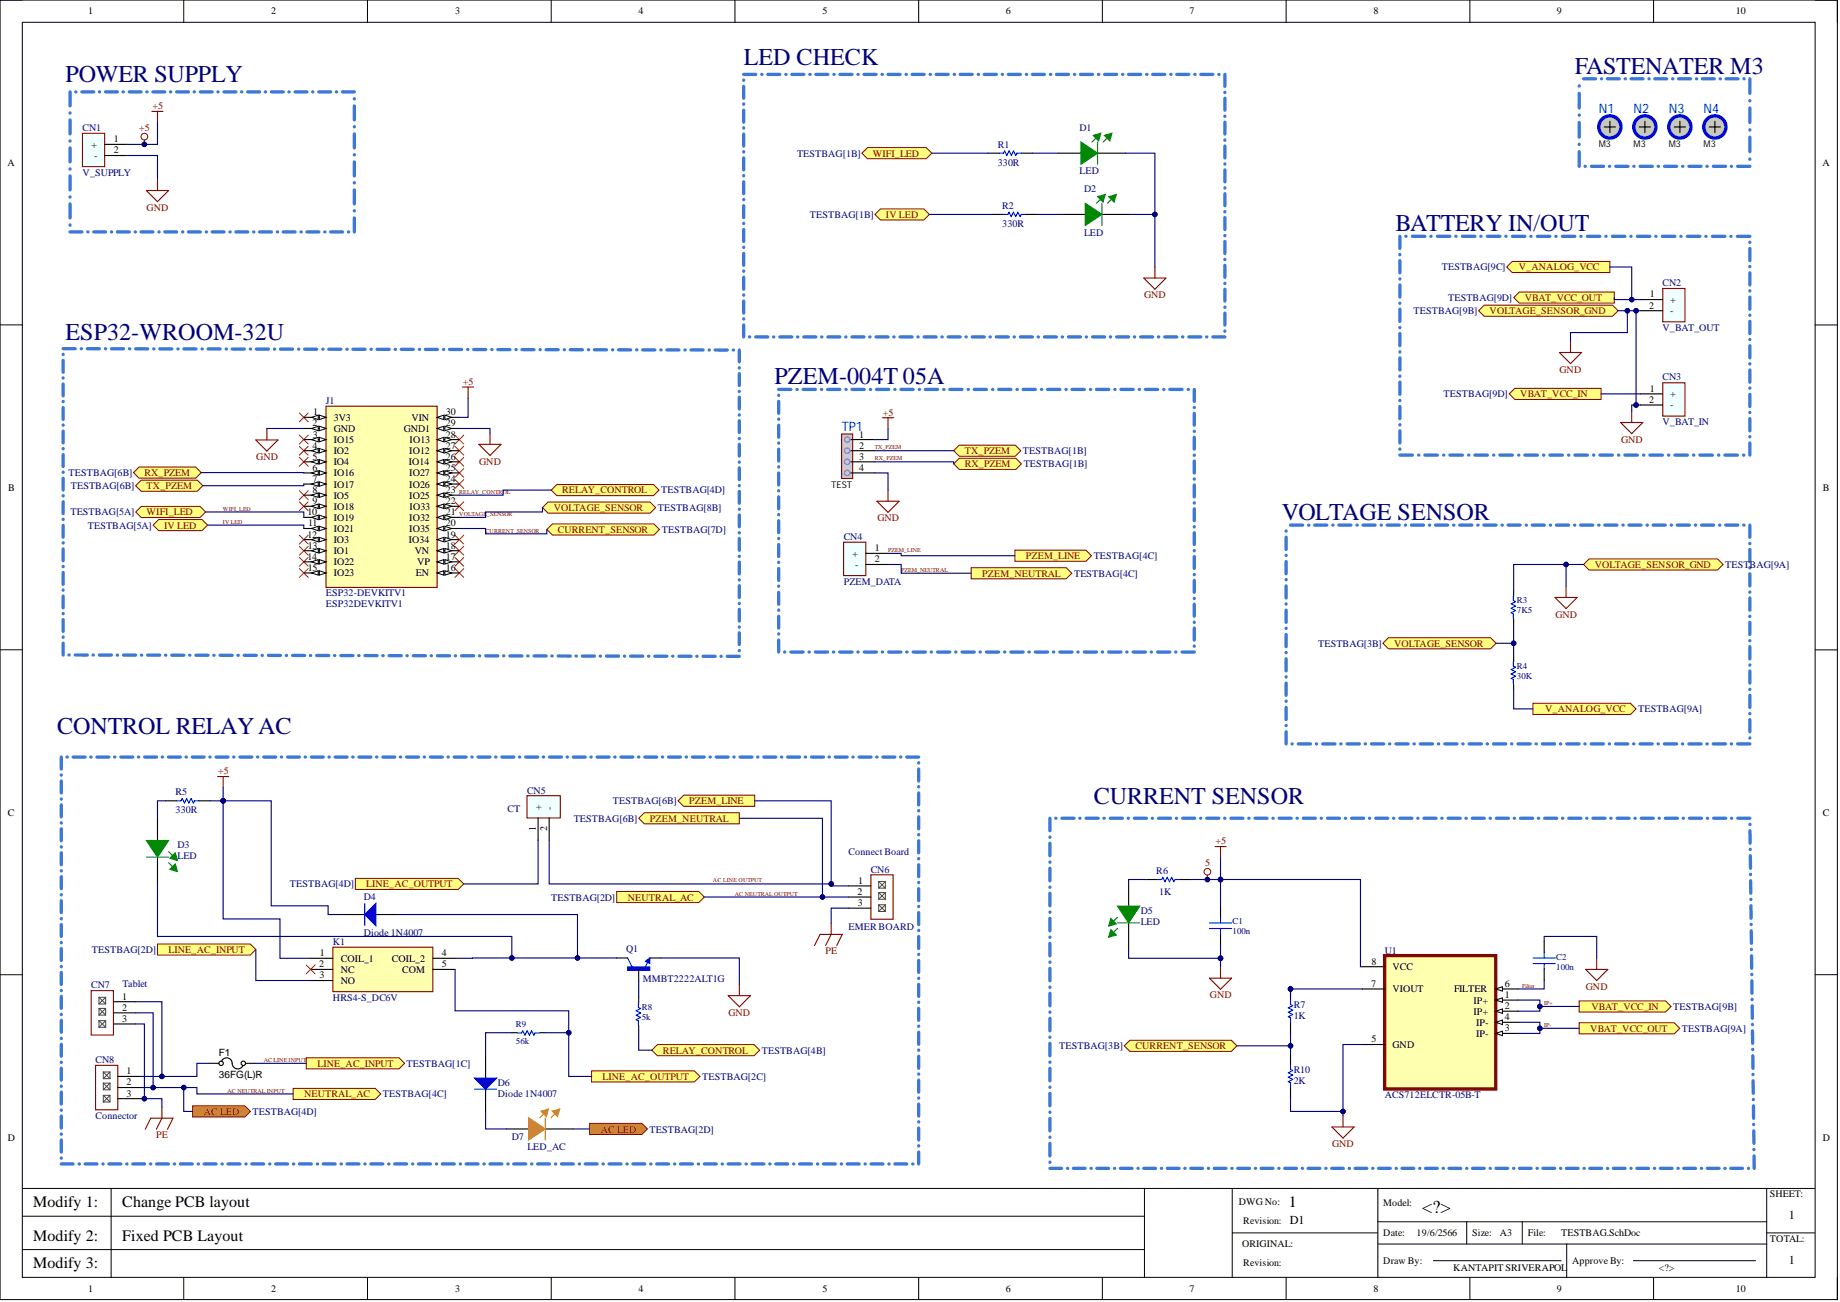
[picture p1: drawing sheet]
<svg xmlns="http://www.w3.org/2000/svg" width="420mm" height="297mm" viewBox="0 0 420 297" stroke-linecap="round" stroke-linejoin="round" font-family="sans-serif">
<defs><g id="words">
<g font-size="5.5" fill="#000080">
<text x="169.7" y="14.8">LED CHECK</text>
<text x="359.3" y="16.8">FASTENATER M3</text>
<text x="15" y="18.8">POWER SUPPLY</text>
<text x="318.4" y="52.7">BATTERY IN/OUT</text>
<text x="15" y="77.7">ESP32-WROOM-32U</text>
<text x="176.7" y="87.6">PZEM-004T 05A</text>
<text x="292.5" y="118.6">VOLTAGE SENSOR</text>
<text x="13" y="167.5">CONTROL RELAYAC</text>
<text x="249.5" y="183.5">CURRENT SENSOR</text>
</g>
<text font-size="4.1" x="324.5" y="276.6">&lt;?&gt;</text>
<g font-size="3.6">
<text x="7.6" y="275.4">Modify 1:</text>
<text x="27.9" y="275.4">Change PCB layout</text>
<text x="294.1" y="275.4">1</text>
<text x="7.6" y="283.1">Modify 2:</text>
<text x="27.9" y="283.1">Fixed PCB Layout</text>
<text x="7.6" y="289.4">Modify 3:</text>
</g>
<g font-size="3" fill="#00f">
<text x="364.8" y="25.8">N1</text>
<text x="372.7" y="25.8">N2</text>
<text x="380.8" y="25.8">N3</text>
<text x="388.7" y="25.8">N4</text>
<text x="192" y="98.4">TP1</text>
</g>
<g font-size="2.8">
<text x="294.3" y="279.2">D1</text>
<text x="408.1" y="278.1">1</text>
<text x="408.1" y="288.3">1</text>
</g>
<g font-size="2.3">
<text x="20.1" y="3.3">1</text>
<text x="61.9" y="3.3">2</text>
<text x="103.9" y="3.3">3</text>
<text x="145.7" y="3.3">4</text>
<text x="187.7" y="3.3">5</text>
<text x="229.5" y="3.3">6</text>
<text x="271.4" y="3.3">7</text>
<text x="313.4" y="3.3">8</text>
<text x="355.2" y="3.3">9</text>
<text x="396" y="3.3">10</text>
<text x="20.9" y="33.7">+</text>
<text x="25.9" y="32.5">1</text>
<text x="25.9" y="35">2</text>
<text x="1.7" y="37.9">A</text>
<text x="21.5" y="36.3">-</text>
<text x="415.8" y="37.9">A</text>
<text x="376.3" y="70.4">2</text>
<text x="376.4" y="67.9">1</text>
<text x="381.1" y="69.1">+</text>
<text x="381.1" y="71.7">-</text>
<text x="376.4" y="89.3">1</text>
<text x="71.5" y="94.7">1</text>
<text x="101.7" y="94.7">30</text>
<text x="376.3" y="91.9">2</text>
<text x="381.1" y="90.6">+</text>
<text x="381.1" y="93.1">-</text>
<text x="71.3" y="97.3">2</text>
<text x="71.4" y="99.8">3</text>
<text x="76.1" y="96">3V3</text>
<text x="76.1" y="98.5">GND</text>
<text x="76.1" y="101.1">IO15</text>
<text x="92.1" y="98.5">GND1</text>
<text x="93.5" y="101.1">IO13</text>
<text x="93.9" y="96">VIN</text>
<text x="101.7" y="99.8">28</text>
<text x="101.7" y="97.3">29</text>
<text x="196" y="99.8">1</text>
<text x="71.3" y="102.3">4</text>
<text x="71.3" y="104.9">5</text>
<text x="71.3" y="107.4">6</text>
<text x="76.1" y="103.6">IO2</text>
<text x="76.1" y="106.2">IO4</text>
<text x="93.3" y="106.2">IO14</text>
<text x="93.4" y="103.6">IO12</text>
<text x="101.7" y="107.4">25</text>
<text x="101.7" y="104.9">26</text>
<text x="101.7" y="102.3">27</text>
<text x="196" y="102.3">2</text>
<text x="196" y="104.9">3</text>
<text x="196" y="107.4">4</text>
<text x="1.9" y="112">B</text>
<text x="71.3" y="110">7</text>
<text x="71.3" y="112.5">8</text>
<text x="76.1" y="108.7">IO16</text>
<text x="76.1" y="111.2">IO17</text>
<text x="76.1" y="113.8">IO5</text>
<text x="93.4" y="113.8">IO25</text>
<text x="93.4" y="111.2">IO26</text>
<text x="93.4" y="108.7">IO27</text>
<text x="101.7" y="112.5">23</text>
<text x="101.7" y="110">24</text>
<text x="415.9" y="112">B</text>
<text x="70.1" y="117.6">10</text>
<text x="71.3" y="115">9</text>
<text x="76.1" y="116.3">IO18</text>
<text x="76.1" y="118.8">IO19</text>
<text x="93.4" y="118.8">IO32</text>
<text x="93.5" y="116.3">IO33</text>
<text x="101.7" y="115">22</text>
<text x="101.7" y="117.6">21</text>
<text x="70.1" y="122.6">12</text>
<text x="70.2" y="125.2">13</text>
<text x="70.3" y="120.1">11</text>
<text x="76.1" y="121.4">IO21</text>
<text x="76.1" y="123.9">IO3</text>
<text x="93.3" y="123.9">IO34</text>
<text x="93.4" y="121.4">IO35</text>
<text x="101.7" y="125.2">18</text>
<text x="101.7" y="122.6">19</text>
<text x="101.7" y="120.1">20</text>
<text x="199.6" y="125.8">1</text>
<text x="70.1" y="127.7">14</text>
<text x="70.2" y="130.2">15</text>
<text x="76.1" y="126.4">IO1</text>
<text x="76.1" y="129">IO22</text>
<text x="76.1" y="131.5">IO23</text>
<text x="94.6" y="126.4">VN</text>
<text x="94.9" y="131.5">EN</text>
<text x="95.1" y="129">VP</text>
<text x="101.7" y="130.2">16</text>
<text x="101.7" y="127.7">17</text>
<text x="194.5" y="127">+</text>
<text x="195.1" y="129.6">-</text>
<text x="199.6" y="128.3">2</text>
<text x="123.5" y="184.8" transform="rotate(-90 123.5 184.8)">+</text>
<text x="126.1" y="184.8" transform="rotate(-90 126.1 184.8)">-</text>
<text x="1.8" y="186.1">C</text>
<text x="122.3" y="189.5" transform="rotate(-90 122.3 189.5)">1</text>
<text x="124.8" y="189.7" transform="rotate(-90 124.8 189.7)">2</text>
<text x="415.9" y="186.1">C</text>
<text x="195.8" y="201.7">1</text>
<text x="195.6" y="204.2">2</text>
<text x="195.7" y="206.7">3</text>
<text x="72.8" y="220.7">2</text>
<text x="73" y="218.1">1</text>
<text x="77.7" y="219.4">COIL_1</text>
<text x="77.7" y="221.9">NC</text>
<text x="89.4" y="219.4">COIL_2</text>
<text x="91.8" y="221.9">COM</text>
<text x="100.8" y="218.1">4</text>
<text x="100.8" y="220.7">5</text>
<text x="312.9" y="220.1">8</text>
<text x="317.7" y="221.4">VCC</text>
<text x="72.9" y="223.2">3</text>
<text x="77.7" y="224.5">NO</text>
<text x="312.8" y="225.2">7</text>
<text x="317.7" y="226.4">VIOUT</text>
<text x="331.7" y="226.4">FILTER</text>
<text x="343.3" y="225.2">6</text>
<text x="343.3" y="227.7">1</text>
<text x="27.9" y="230.6">2</text>
<text x="27.9" y="228">1</text>
<text x="27.9" y="233.1">3</text>
<text x="336.2" y="229">IP+</text>
<text x="336.2" y="231.5">IP+</text>
<text x="343.3" y="230.2">2</text>
<text x="343.3" y="232.8">4</text>
<text x="312.9" y="237.8">5</text>
<text x="317.7" y="239.1">GND</text>
<text x="336.8" y="234">IP-</text>
<text x="336.8" y="236.6">IP-</text>
<text x="343.3" y="235.3">3</text>
<text x="28.9" y="245.1">1</text>
<text x="49.9" y="240.9">F1</text>
<text x="49.9" y="245.9">36FG(L)R</text>
<text x="28.9" y="247.6">2</text>
<text x="28.9" y="250.2">3</text>
<text x="1.8" y="260.2">D</text>
<text x="415.9" y="260.2">D</text>
<text x="282.7" y="274.9">DWGNo:</text>
<text x="315.6" y="275.2">Model:</text>
<text x="403.8" y="273.2">SHEET:</text>
<text x="283.7" y="279.2">Revision:</text>
<text x="283.4" y="284.6">ORIGINAL:</text>
<text x="315.6" y="282">Date:</text>
<text x="323.2" y="282">19/6/2566</text>
<text x="335.9" y="282">Size:</text>
<text x="342.2" y="282">A3</text>
<text x="348.6" y="282">File:</text>
<text x="356.2" y="282">TESTBAG.SchDoc</text>
<text x="403.8" y="283.3">TOTAL:</text>
<text x="283.7" y="288.9">Revision:</text>
<text x="315.6" y="288.4">Draw By:</text>
<text x="331.6" y="289.9">KANTAPIT SRIVERAPOL</text>
<text x="358.7" y="288.4">Approve By:</text>
<text x="378.5" y="289.9">&lt;?&gt;</text>
<text x="20.1" y="294.7">1</text>
<text x="61.9" y="294.7">2</text>
<text x="103.9" y="294.7">3</text>
<text x="145.7" y="294.7">4</text>
<text x="187.7" y="294.7">5</text>
<text x="229.5" y="294.7">6</text>
<text x="271.4" y="294.7">7</text>
<text x="313.4" y="294.7">8</text>
<text x="355.2" y="294.7">9</text>
<text x="396" y="294.7">10</text>
</g>
<g font-size="2.3" fill="#000080">
<text x="18.8" y="29.9">CN1</text>
<text x="246.3" y="29.9">D1</text>
<text x="181.8" y="35.7">TESTBAG[1B]</text>
<text x="227.6" y="33.7">R1</text>
<text x="18.8" y="40.1">V_SUPPLY</text>
<text x="227.6" y="37.8">330R</text>
<text x="246.3" y="39.8">LED</text>
<text x="228.7" y="47.7">R2</text>
<text x="247.3" y="43.9">D2</text>
<text x="184.8" y="49.7">TESTBAG[1B]</text>
<text x="228.7" y="51.7">330R</text>
<text x="247.3" y="53.8">LED</text>
<text x="329" y="61.7">TESTBAG[9C]</text>
<text x="379.3" y="65.3">CN2</text>
<text x="322.5" y="71.7">TESTBAG[9B]</text>
<text x="330.4" y="68.6">TESTBAG[9D]</text>
<text x="379.3" y="75.5">V_BAT_OUT</text>
<text x="379.3" y="86.8">CN3</text>
<text x="74.4" y="92.2">J1</text>
<text x="329.4" y="90.6">TESTBAG[9D]</text>
<text x="379.3" y="96.9">V_BAT_IN</text>
<text x="233.4" y="103.6">TESTBAG[1B]</text>
<text x="233.6" y="106.6">TESTBAG[1B]</text>
<text x="15.6" y="108.6">TESTBAG[6B]</text>
<text x="16.1" y="111.6">TESTBAG[6B]</text>
<text x="150.8" y="112.6">TESTBAG[4D]</text>
<text x="16.1" y="117.6">TESTBAG[5A]</text>
<text x="150.1" y="116.5">TESTBAG[8B]</text>
<text x="20" y="120.6">TESTBAG[5A]</text>
<text x="151" y="121.5">TESTBAG[7D]</text>
<text x="192.5" y="123.2">CN4</text>
<text x="245" y="131.6">TESTBAG[4C]</text>
<text x="249.5" y="127.5">TESTBAG[4C]</text>
<text x="393.6" y="129.6">TESTBAG[9A]</text>
<text x="74.4" y="135.9">ESP32-DEVKITV1</text>
<text x="192.5" y="133.4">PZEM_DATA</text>
<text x="74.4" y="138.4">ESP32DEVKITV1</text>
<text x="300.7" y="147.6">TESTBAG[3B]</text>
<text x="373.7" y="162.5">TESTBAG[9A]</text>
<text x="40.1" y="181.5">R5</text>
<text x="40.1" y="185.5">330R</text>
<text x="115.8" y="185.2">CT</text>
<text x="120.2" y="181">CN5</text>
<text x="139.8" y="183.5">TESTBAG[6B]</text>
<text x="130.9" y="187.5">TESTBAG[6B]</text>
<text x="40.5" y="193.5">D3</text>
<text x="40.5" y="196.1">LED</text>
<text x="193.6" y="195.2">Connect Board</text>
<text x="66.2" y="202.4">TESTBAG[4D]</text>
<text x="198.7" y="199.1">CN6</text>
<text x="263.8" y="199.4">R6</text>
<text x="83" y="205.4">D4</text>
<text x="125.7" y="205.5">TESTBAG[2D]</text>
<text x="260.3" y="208.5">D5</text>
<text x="264.5" y="204.2">1K</text>
<text x="76" y="215.6">K1</text>
<text x="83" y="213.5">Diode 1N4007</text>
<text x="193.6" y="212.1">EMER BOARD</text>
<text x="260.3" y="211">LED</text>
<text x="21" y="217.4">TESTBAG[2D]</text>
<text x="142.9" y="217.3">Q1</text>
<text x="315.9" y="217.5">U1</text>
<text x="20.8" y="225.5">CN7</text>
<text x="28" y="225.2">Tablet</text>
<text x="146.7" y="224.1">MMBT2222ALT1G</text>
<text x="76" y="228.3">HRS4-S_DC6V</text>
<text x="295.2" y="230">R7</text>
<text x="295.2" y="232.5">1K</text>
<text x="381.8" y="230.4">TESTBAG[9B]</text>
<text x="241.7" y="239.4">TESTBAG[3B]</text>
<text x="383.7" y="235.4">TESTBAG[9A]</text>
<text x="21.8" y="242.6">CN8</text>
<text x="92.8" y="243.3">TESTBAG[1C]</text>
<text x="173.8" y="240.4">TESTBAG[4B]</text>
<text x="295.2" y="244.8">R10</text>
<text x="87.4" y="250.3">TESTBAG[4C]</text>
<text x="113.6" y="247.7">D6</text>
<text x="113.6" y="250.3">Diode 1N4007</text>
<text x="160.2" y="246.4">TESTBAG[2C]</text>
<text x="295.2" y="247.3">2K</text>
<text x="315.9" y="250.5">ACS712ELCTR-05B-T</text>
<text x="21.8" y="255.2">Connector</text>
<text x="57.6" y="254.3">TESTBAG[4D]</text>
<text x="116.8" y="260.1">D7</text>
<text x="120.3" y="262.4">LED_AC</text>
<text x="148.2" y="258.4">TESTBAG[2D]</text>
</g>
<g font-size="2.3" fill="#800000">
<text x="31.8" y="29.9">+5</text>
<text x="34.8" y="24.9">+5</text>
<text x="199.2" y="35.7">WIFI_LED</text>
<text x="33.5" y="48.1">GND</text>
<text x="202.1" y="49.7">IV LED</text>
<text x="346.5" y="61.7">V_ANALOG_VCC</text>
<text x="261" y="68">GND</text>
<text x="339.9" y="71.7">VOLTAGE_SENSOR_GND</text>
<text x="347.9" y="68.6">VBAT_VCC_OUT</text>
<text x="105.6" y="87.8">+5</text>
<text x="355.8" y="85">GND</text>
<text x="201.4" y="94.8">+5</text>
<text x="346.9" y="90.6">VBAT_VCC_IN</text>
<text x="369.9" y="101">GND</text>
<text x="58.5" y="105">GND</text>
<text x="109.3" y="106">GND</text>
<text x="220.1" y="103.6">TX_PZEM</text>
<text x="220.1" y="106.6">RX_PZEM</text>
<text x="33" y="108.6">RX_PZEM</text>
<text x="33.5" y="111.6">TX_PZEM</text>
<text x="128.3" y="112.6">RELAY_CONTROL</text>
<text x="33.5" y="117.6">WIFI_LED</text>
<text x="126.3" y="116.5">VOLTAGE_SENSOR</text>
<text x="200.2" y="118.9">GND</text>
<text x="37.4" y="120.6">IV LED</text>
<text x="127.3" y="121.5">CURRENT_SENSOR</text>
<text x="224.1" y="131.6">PZEM_NEUTRAL</text>
<text x="234.1" y="127.5">PZEM_LINE</text>
<text x="363.9" y="129.6">VOLTAGE_SENSOR_GND</text>
<text x="354.9" y="140.9">GND</text>
<text x="318.1" y="147.6">VOLTAGE_SENSOR</text>
<text x="352.5" y="162.5">V_ANALOG_VCC</text>
<text x="49.8" y="176.6">+5</text>
<text x="157.3" y="183.5">PZEM_LINE</text>
<text x="148.3" y="187.5">PZEM_NEUTRAL</text>
<text x="275" y="197.6">5</text>
<text x="277.3" y="192.6">+5</text>
<text x="83.6" y="202.4">LINE_AC_OUTPUT</text>
<text x="143.2" y="205.5">NEUTRAL_AC</text>
<text x="38.4" y="217.4">LINE_AC_INPUT</text>
<text x="188.3" y="217.7">PE</text>
<text x="276.1" y="227.8">GND</text>
<text x="361.8" y="225.7">GND</text>
<text x="166.2" y="231.7">GND</text>
<text x="363.1" y="230.4">VBAT_VCC_IN</text>
<text x="259.1" y="239.4">CURRENT_SENSOR</text>
<text x="362.8" y="235.4">VBAT_VCC_OUT</text>
<text x="72.4" y="243.3">LINE_AC_INPUT</text>
<text x="151.3" y="240.4">RELAY_CONTROL</text>
<text x="69.4" y="250.3">NEUTRAL_AC</text>
<text x="137.5" y="246.4">LINE_AC_OUTPUT</text>
<text x="46.5" y="254.3">AC LED</text>
<text x="35.7" y="259.7">PE</text>
<text x="137.1" y="258.4">AC LED</text>
<text x="303.9" y="261.7">GND</text>
</g>
<g font-size="2.1">
<text x="364.8" y="33.6">M3</text>
<text x="372.7" y="33.6">M3</text>
<text x="380.8" y="33.6">M3</text>
<text x="388.7" y="33.6">M3</text>
<text x="189.6" y="111.4">TEST</text>
</g>
<g font-size="2" fill="#000080">
<text x="346.1" y="137.6">R3</text>
<text x="346.1" y="139.9">7K5</text>
<text x="346.1" y="152.6">R4</text>
<text x="346.1" y="154.8">30K</text>
<text x="281.2" y="210.9">C1</text>
<text x="281.2" y="213.2">100n</text>
<text x="355.1" y="218.9">C2</text>
<text x="355.1" y="221.2">100n</text>
<text x="146.4" y="230.4">R8</text>
<text x="146.4" y="232.7">5k</text>
<text x="117.7" y="234.4">R9</text>
<text x="117.7" y="238.3">56k</text>
</g>
<g font-size="1.4" fill="#800000">
<text x="199.6" y="102.5">TX_PZEM</text>
<text x="199.6" y="105.1">RX_PZEM</text>
<text x="104.8" y="112.7">RELAY_CONTROL</text>
<text x="50.9" y="116.5">WIFI_LED</text>
<text x="50.9" y="119.5">IV LED</text>
<text x="104.8" y="117.7">VOLTAGE_SENSOR</text>
<text x="110.8" y="121.5">CURRENT_SENSOR</text>
<text x="202.6" y="125.9">PZEM_LINE</text>
<text x="205.6" y="130.5">PZEM_NEUTRAL</text>
<text x="162.7" y="201.3">AC LINE OUTPUT</text>
<text x="167.6" y="204.4">AC NEUTRAL OUTPUT</text>
<text x="347.3" y="225.3">Filter</text>
<text x="352.3" y="229.3">IP+</text>
<text x="352.3" y="234.3">IP-</text>
<text x="60.2" y="242.3">AC LINE INPUT</text>
<text x="51.9" y="249.2">AC NEUTRAL INPUT</text>
</g>
</g></defs>
<g fill="none" stroke="#000" stroke-width=".23">
<path d="M0 0h5.1M0 0h419.2v296.5h-419.2zM5.1 5.1h409v286.3h-409zM41.9 0v5.1M83.8 0v5.1M125.8 0v5.1M167.7 0v5.1M209.6 0v5.1M251.5 0v5.1M293.4 0v5.1M335.4 0v5.1M377.3 0v5.1"/>
<path d="M414.1 0h5.1v5.1M0 74.1h5.1M414.1 74.1h5.1M0 148.2h5.1M414.1 148.3h5.1M0 222.4h5.1M414.1 222.4h5.1M5.1 271.1h408.9M5.1 277.5h256M25.4 271.1v20.3M261.1 271.1v20.3M281.1 271.1v20.3"/>
<path d="M314.4 271.1v20.3M314.4 278.7h88.7M334.6 278.7v5.1M347.3 278.7v5.1M403.1 271.1v20.3M5.1 285.1h256M41.9 291.4v5.1M83.8 291.4v5.1M125.8 291.4v5.1M167.7 291.4v5.1M209.6 291.4v5.1M251.5 291.4v5.1"/>
<path d="M281.1 281.3h33.3M293.4 291.4v5.1M314.4 283.8h88.7M327 287.6h29.2M335.4 291.4v5.1M357.5 283.8v7.6M372.7 287.6h27.8M377.3 291.4v5.1M403.1 281.3h10.9M419.2 291.4v5.1"/>
</g>
<path d="M104.8 120.6h6v1.2h14v-1M282.2 238.6h12.2M294.4 235.8v4.6" fill="none" stroke="#fff" stroke-width="1.3"/>
<path d="M143.2 220.6h5.1v.7h-5.1z" fill-rule="evenodd" fill="#00f"/>
<path d="M143.2 218.6l1 2M147.2 219.3l1.1-.7v1.2zM147.7 219.3l.3-.1v.4l-.5-.3 .6-.5v.8M147.8 219.5l-.7 1.3M143.2 220.6h5.1v.7h-5.1z" fill="none" stroke="#00f" stroke-width=".25"/>
<path d="M140.6 218.6h2.6M148.3 218.6h2.5M145.7 221.1v2.5" fill="none" stroke="#000" stroke-width=".25"/>
<path d="M18.8 30.4h5.1v7.6h-5.1z" fill-rule="evenodd" fill="#f0ffff"/>
<path d="M18.8 30.4h5.1v7.6h-5.1z" fill="none" stroke="#800000" stroke-width=".25"/>
<path d="M23.9 32.9h5M23.9 35.5h5" fill="none" stroke="#000" stroke-width=".25"/>
<path d="M379.4 87.3h5v7.6h-5z" fill-rule="evenodd" fill="#f0ffff"/>
<path d="M379.4 87.3h5v7.6h-5z" fill="none" stroke="#800000" stroke-width=".25"/>
<path d="M374.3 89.9h5.1M374.3 92.4h5.1" fill="none" stroke="#000" stroke-width=".25"/>
<path d="M126 119.5h23.2l1.3 1.3-1.3 1.3h-23.2l-1.2-1.3z" fill-rule="evenodd" fill="#ffff80"/>
<path d="M126 119.5h23.2l1.3 1.3-1.3 1.3h-23.2l-1.2-1.3z" fill="none" stroke="#800000" stroke-width=".23"/>
<path d="M125 114.5h23.3l1.3 1.3-1.3 1.3h-23.3l-1.2-1.3z" fill-rule="evenodd" fill="#ffff80"/>
<path d="M125 114.5h23.3l1.3 1.3-1.3 1.3h-23.3l-1.2-1.3z" fill="none" stroke="#800000" stroke-width=".23"/>
<path d="M257.8 237.3h23.1l1.3 1.3-1.3 1.3h-23.1l-1.3-1.3z" fill-rule="evenodd" fill="#ffff80"/>
<path d="M257.8 237.3h23.1l1.3 1.3-1.3 1.3h-23.1l-1.3-1.3z" fill="none" stroke="#800000" stroke-width=".23"/>
<circle cx="367.3" cy="29" r="2.53" fill="#c0c0c0"/>
<circle cx="367.3" cy="29" r="2.53" fill="none" stroke="#00f" stroke-width=".76"/>
<path d="M366 29h2.6M367.3 27.7v2.5" fill="none" stroke="#000" stroke-width=".25"/>
<circle cx="375.3" cy="29" r="2.53" fill="#c0c0c0"/>
<circle cx="375.3" cy="29" r="2.53" fill="none" stroke="#00f" stroke-width=".76"/>
<path d="M374 29h2.6M375.3 27.7v2.5" fill="none" stroke="#000" stroke-width=".25"/>
<circle cx="383.3" cy="29" r="2.53" fill="#c0c0c0"/>
<circle cx="383.3" cy="29" r="2.53" fill="none" stroke="#00f" stroke-width=".76"/>
<path d="M382 29h2.5M383.3 27.7v2.5" fill="none" stroke="#000" stroke-width=".25"/>
<circle cx="391.3" cy="29" r="2.53" fill="#c0c0c0"/>
<circle cx="391.3" cy="29" r="2.53" fill="none" stroke="#00f" stroke-width=".76"/>
<path d="M390 29h2.5M391.3 27.7v2.5" fill="none" stroke="#000" stroke-width=".25"/>
<path d="M127 110.5h22.1l1.3 1.3-1.3 1.3h-22.1l-1.2-1.3z" fill-rule="evenodd" fill="#ffff80"/>
<path d="M127 110.5h22.1l1.3 1.3-1.3 1.3h-22.1l-1.2-1.3z" fill="none" stroke="#800000" stroke-width=".23"/>
<path d="M150 238.3h22.1l1.2 1.3-1.2 1.3h-22.1l-1.3-1.3z" fill-rule="evenodd" fill="#ffff80"/>
<path d="M150 238.3h22.1l1.2 1.3-1.2 1.3h-22.1l-1.3-1.3z" fill="none" stroke="#800000" stroke-width=".23"/>
<path d="M275.9 211.8h5.1M275.9 210.6h5.1M278.5 209.3v1.3M278.5 211.8v1.3M349.8 219.8h5.1M349.8 218.6h5.1M352.3 217.3v1.3M352.3 219.8v1.3" fill="none" stroke="#00f" stroke-width=".25"/>
<path d="M257.5 201.7v5M257.5 210.5v6.4M278.5 206.8v2.5M278.5 213.1v2.5M352.3 214.8v2.5M352.3 221.1v2.5" fill="none" stroke="#000" stroke-width=".25"/>
<path d="M255 210.5h5" fill="none" stroke="#00bf00" stroke-width=".25"/>
<path d="M255 206.7h5l-2.5 3.8z" fill="#00bf00"/>
<path d="M255 206.7h5l-2.5 3.8zM255 209.3l-1.6 1.5" fill="none" stroke="#00bf00" stroke-width=".25"/>
<path d="M253.4 209.5l1.3 1.3-1.8 .5z" fill="#00bf00"/>
<path d="M253.4 209.5l1.3 1.3-1.8 .5z" fill="none" stroke="#00bf00" stroke-width=".23"/>
<path d="M255 211.8l-1.6 1.5" fill="none" stroke="#00bf00" stroke-width=".25"/>
<path d="M253.4 212.1l1.3 1.2-1.8 .5z" fill="#00bf00"/>
<path d="M253.4 212.1l1.3 1.2-1.8 .5z" fill="none" stroke="#00bf00" stroke-width=".23"/>
<path d="M21.8 243h5.1v10.2h-5.1z" fill-rule="evenodd" fill="#fff"/>
<path d="M21.8 243h5.1v10.2h-5.1z" fill="none" stroke="#800000" stroke-width=".25"/>
<path d="M26.9 248.1h5M26.9 245.6h5M26.9 250.6h5" fill="none" stroke="#000" stroke-width=".25"/>
<g fill="none" stroke="#434343" stroke-width=".23">
<path d="M23.6 244.6h1.5M23.6 246.1h1.5M23.6 244.6v1.5M23.6 247.1v1.5M23.6 249.9v1.5M23.6 244.6l1.5 1.5M23.6 247.1h1.5M23.6 248.6h1.5M23.6 247.1l1.5 1.5M23.6 249.9h1.5M23.6 251.4h1.5M23.6 249.9l1.5 1.5"/>
<path d="M25.1 244.6v1.5M25.1 247.1v1.5M25.1 249.9v1.5M25.1 244.6l-1.5 1.5M25.1 247.1l-1.5 1.5M25.1 249.9l-1.5 1.5"/>
</g>
<path d="M192 99h2.5v10.2h-2.5z" fill-rule="evenodd" fill="#ccc"/>
<path d="M192 99h2.5v10.2h-2.5z" fill="none" stroke="#800000" stroke-width=".25"/>
<path d="M194 100.3h5.6M194 102.8h5.6M194 105.4h5.6M194 107.9h5.6" fill="none" stroke="#000" stroke-width=".25"/>
<g fill="none" stroke="#f0f" stroke-width=".25">
<circle cx="193.3" cy="100.3" r=".61"/>
<circle cx="193.3" cy="107.9" r=".61"/>
<circle cx="193.3" cy="105.4" r=".61"/>
<circle cx="193.3" cy="102.8" r=".61"/>
</g>
<path d="M75.9 216.1h22.9v10.1h-22.9z" fill-rule="evenodd" fill="#ffffb0"/>
<path d="M75.9 216.1h22.9v10.1h-22.9z" fill="none" stroke="#800000" stroke-width=".25"/>
<path d="M70.9 218.6h5M98.8 218.6h5M70.9 221.2h5M70.9 223.7h5M98.8 221.2h5M115.5 257.6h5.1M124.4 257.6h6.4" fill="none" stroke="#000" stroke-width=".25"/>
<path d="M124.4 255v5.1" fill="none" stroke="#fd8300" stroke-width=".25"/>
<path d="M120.6 255l3.8 2.6-3.8 2.5z" fill="#fd8300"/>
<path d="M120.6 255l3.8 2.6-3.8 2.5zM124.7 253.5l-1.6 1.5" fill="none" stroke="#fd8300" stroke-width=".25"/>
<path d="M123.4 253.5l1.8-.5-.5 1.8z" fill="#fd8300"/>
<path d="M123.4 253.5l1.8-.5-.5 1.8z" fill="none" stroke="#fd8300" stroke-width=".23"/>
<path d="M127.2 253.5l-1.5 1.5" fill="none" stroke="#fd8300" stroke-width=".25"/>
<path d="M125.9 253.5l1.8-.5-.5 1.8z" fill="#fd8300"/>
<path d="M125.9 253.5l1.8-.5-.5 1.8z" fill="none" stroke="#fd8300" stroke-width=".23"/>
<path d="M49.6 177.2h2.6M50.9 177.2v2.5" fill="none" stroke="#800000" stroke-width=".25"/>
<path d="M78.2 208.6h5M85.8 208.6h5" fill="none" stroke="#000" stroke-width=".25"/>
<path d="M85.8 206.1v5.1l-2.6-2.6z" fill="#00f"/>
<path d="M83.2 206.1v5.1M85.8 206.1v5.1l-2.6-2.6z" fill="none" stroke="#00f" stroke-width=".25"/>
<path d="M66.9 248.3h18.7l1.3 1.3-1.3 1.2h-18.7z" fill-rule="evenodd" fill="#ffff80"/>
<path d="M66.9 248.3h18.7l1.3 1.3-1.3 1.2h-18.7z" fill="none" stroke="#800000" stroke-width=".23"/>
<path d="M69.9 241.3h21.1l1.3 1.3-1.3 1.3h-21.1z" fill-rule="evenodd" fill="#ffff80"/>
<path d="M69.9 241.3h21.1l1.3 1.3-1.3 1.3h-21.1z" fill="none" stroke="#800000" stroke-width=".23"/>
<path d="M35.9 215.4h21.2l1.3 1.2-1.3 1.3h-21.2z" fill-rule="evenodd" fill="#ffff80"/>
<path d="M35.9 215.4h21.2l1.3 1.2-1.3 1.3h-21.2z" fill="none" stroke="#800000" stroke-width=".23"/>
<path d="M69.9 220.1l2 2.1M71.9 220.1l-2 2.1" fill="none" stroke="#f00" stroke-width=".23"/>
<path d="M198.7 199.6h5.1v10.1h-5.1z" fill-rule="evenodd" fill="#fff"/>
<path d="M198.7 199.6h5.1v10.1h-5.1z" fill="none" stroke="#800000" stroke-width=".25"/>
<path d="M193.6 204.6h5.1M193.6 202.1h5.1M193.6 207.2h5.1" fill="none" stroke="#000" stroke-width=".25"/>
<g fill="none" stroke="#434343" stroke-width=".23">
<path d="M200.5 201.1h1.5M200.5 201.1v1.5M200.5 203.6v1.6M200.5 206.4v1.5M200.5 202.6h1.5M200.5 201.1l1.5 1.5M200.5 203.6h1.5M200.5 205.2h1.5M200.5 203.6l1.5 1.6M200.5 206.4h1.5M200.5 207.9h1.5M200.5 206.4l1.5 1.5"/>
<path d="M202 201.1v1.5M202 203.6v1.6M202 206.4v1.5M202 201.1l-1.5 1.5M202 203.6l-1.5 1.6M202 206.4l-1.5 1.5"/>
</g>
<path d="M218.9 101.6h12.7l1.3 1.2-1.3 1.3h-12.7l-1.3-1.3z" fill-rule="evenodd" fill="#ffff80"/>
<path d="M218.9 101.6h12.7l1.3 1.2-1.3 1.3h-12.7l-1.3-1.3z" fill="none" stroke="#800000" stroke-width=".23"/>
<path d="M218.9 104.6h12.9l1.2 1.2-1.2 1.3h-12.9l-1.3-1.3z" fill-rule="evenodd" fill="#ffff80"/>
<path d="M218.9 104.6h12.9l1.2 1.2-1.2 1.3h-12.9l-1.3-1.3z" fill="none" stroke="#800000" stroke-width=".23"/>
<path d="M135 244.3h23.4l1.3 1.3-1.3 1.2h-23.4z" fill-rule="evenodd" fill="#ffff80"/>
<path d="M135 244.3h23.4l1.3 1.3-1.3 1.2h-23.4z" fill="none" stroke="#800000" stroke-width=".23"/>
<path d="M379.4 65.8h5v7.6h-5z" fill-rule="evenodd" fill="#f0ffff"/>
<path d="M379.4 65.8h5v7.6h-5z" fill="none" stroke="#800000" stroke-width=".25"/>
<path d="M374.3 68.4h5.1M374.3 70.9h5.1" fill="none" stroke="#000" stroke-width=".25"/>
<path d="M345.6 88.6h19.7v2.5h-19.7l-1.3-1.2z" fill-rule="evenodd" fill="#ffff80"/>
<path d="M345.6 88.6h19.7v2.5h-19.7l-1.3-1.2z" fill="none" stroke="#800000" stroke-width=".23"/>
<path d="M346.6 66.6h21.7v2.6h-21.7l-1.2-1.3z" fill-rule="evenodd" fill="#ffff80"/>
<path d="M346.6 66.6h21.7v2.6h-21.7l-1.2-1.3z" fill="none" stroke="#800000" stroke-width=".23"/>
<path d="M360.3 228.3h19.7l1.3 1.3-1.3 1.3h-19.7z" fill-rule="evenodd" fill="#ffff80"/>
<path d="M360.3 228.3h19.7l1.3 1.3-1.3 1.3h-19.7z" fill="none" stroke="#800000" stroke-width=".23"/>
<path d="M360.3 233.3h21.7l1.2 1.3-1.2 1.3h-21.7z" fill-rule="evenodd" fill="#ffff80"/>
<path d="M360.3 233.3h21.7l1.2 1.3-1.2 1.3h-21.7z" fill="none" stroke="#800000" stroke-width=".23"/>
<g fill="none" stroke="#3c78d8" stroke-width=".76">
<path d="M360.3 19.6h.1M361.3 18h2.7M365.4 18h.1M366.7 18h2.7M370.8 18h.1M372.1 18h2.8M376.2 18h.1M377.6 18h2.7M381.6 18h.1M383 18h2.7M387.1 18h.1M388.4 18h2.7"/>
<path d="M392.5 18h.1M393.8 18h2.7M397.9 18h.1M399.2 18v3.3M360.3 21.3v3.3M360.3 26.2v.1M360.3 28v3.3M360.3 32.9v.1M360.3 34.6v3.3M361.6 37.9h.1M363.1 37.9h2.8M367.2 37.9h.1"/>
<path d="M368.7 37.9h2.7M372.8 37.9h.1M374.2 37.9h2.8M378.3 37.9h.1M379.8 37.9h2.8M383.9 37.9h.1M385.3 37.9h2.8M389.4 37.9h.1M390.9 37.9h2.8M395 37.9h.1M396.5 37.9h2.7M399.2 23h.1"/>
<path d="M399.2 24.6v3.4M399.2 29.6v.1M399.2 31.3v3.3M399.2 36.3h.1M319.4 53.9v2.8M319.4 58.1h.1M319.4 59.5v2.7M320.7 53.9h.1M322.2 53.9h2.9M326.5 53.9h.1M327.9 53.9h2.9M332.2 53.9h.1"/>
<path d="M333.6 53.9h2.9M337.9 53.9h.1M339.4 53.9h2.8M343.6 53.9h.1M345.1 53.9h2.8M349.3 53.9h.1M350.8 53.9h2.8M355 53.9h.1M356.5 53.9h2.8M360.7 53.9h.1M362.2 53.9h2.8M366.4 53.9h.1"/>
<path d="M367.9 53.9h2.8M372.1 53.9h.1M373.6 53.9h2.8M377.8 53.9h.1M379.3 53.9h2.8M383.5 53.9h.1M385 53.9h2.8M389.2 53.9h.1M390.7 53.9h2.8M394.9 53.9h.1M396.4 53.9h2.8M399.2 55.3h.1"/>
<path d="M399.2 56.7v2.8M319.4 63.6v.1M319.4 65v2.8M319.4 69.2h.1M319.4 70.5v2.8M319.4 74.7v.1M319.4 76.1v2.8M399.2 60.8v.1M399.2 62.2v2.8M399.2 66.3v.1M399.2 67.8v2.7M399.2 71.9h.1"/>
<path d="M399.2 73.3v2.8M399.2 77.4v.1M399.2 78.9v2.7M319.4 80.3h.1M319.4 81.6v2.8M319.4 85.8v.1M319.4 87.2v2.8M319.4 91.4h.1M319.4 92.7v2.8M319.4 96.9v.1M319.4 98.3v2.7M399.2 83h.1"/>
<path d="M399.2 84.4v2.8M399.2 88.5v.1M399.2 90v2.7M399.2 94.1h.1M399.2 95.5v2.8M399.2 99.6v.1M319.4 102.4v.1M319.4 103.8h2.8M323.7 103.8h.1M325.1 103.8h2.8M329.4 103.8h.1M330.8 103.8h2.8"/>
<path d="M335.1 103.8h.1M336.5 103.8h2.9M340.8 103.8h.1M342.2 103.8h2.9M346.5 103.8h.1M347.9 103.8h2.9M352.2 103.8h.1M353.6 103.8h2.9M357.9 103.8h.1M359.3 103.8h2.9M363.6 103.8h.1M365 103.8h2.9"/>
<path d="M369.3 103.8h.1M370.7 103.8h2.9M375 103.8h.1M376.4 103.8h2.9M380.7 103.8h.1M382.1 103.8h2.9M386.4 103.8h.1M387.8 103.8h2.9M392.1 103.8h.1M393.5 103.8h2.9M397.8 103.8h.1M399.2 101.1v2.7"/>
<path d="M14 172.7v2.7M14 176.8v.1M14 178.2v2.7M15.3 172.7h.1M16.7 172.7h2.7M20.7 172.7h.1M22.1 172.7h2.7M26.2 172.7h.1M27.6 172.7h2.7M31.6 172.7h.1M33 172.7h2.7M37 172.7h.1"/>
<path d="M38.4 172.7h2.8M42.5 172.7h.1M43.9 172.7h2.7M47.9 172.7h.1M49.3 172.7h2.7M53.3 172.7h.1M54.7 172.7h2.7M58.8 172.7h.1M60.2 172.7h2.7M64.2 172.7h.1M65.6 172.7h2.7M69.6 172.7h.1"/>
<path d="M71 172.7h2.8M75.1 172.7h.1M76.5 172.7h2.7M80.5 172.7h.1M81.9 172.7h2.7M85.9 172.7h.1M87.3 172.7h2.8M91.4 172.7h.1M92.8 172.7h2.7M96.8 172.7h.1M98.2 172.7h2.7M102.2 172.7h.1"/>
<path d="M103.6 172.7h2.8M107.7 172.7h.1M109.1 172.7h2.7M113.1 172.7h.1M114.5 172.7h2.7M118.5 172.7h.1M119.9 172.7h2.8M124 172.7h.1M125.4 172.7h2.7M129.4 172.7h.1M130.8 172.7h2.7M134.8 172.7h.1"/>
<path d="M136.2 172.7h2.8M140.3 172.7h.1M141.7 172.7h2.7M145.7 172.7h.1M147.1 172.7h2.7M151.1 172.7h.1M152.5 172.7h2.8M156.6 172.7h.1M158 172.7h2.7M162 172.7h.1M163.4 172.7h2.7M167.4 172.7h.1"/>
<path d="M168.8 172.7h2.8M172.9 172.7h.1M174.3 172.7h2.7M178.3 172.7h.1M179.7 172.7h2.7M183.7 172.7h.1M185.1 172.7h2.8M189.2 172.7h.1M190.6 172.7h2.7M194.6 172.7h.1M196 172.7h2.7M200 172.7h.1"/>
<path d="M201.4 172.7h2.8M205.5 172.7h.1M206.9 172.7h2.7M209.6 174v.1M209.6 175.4v2.8M209.6 179.5h.1M14 182.3h.1M14 183.6v2.8M14 187.7v.1M14 189.1v2.7M14 193.2h.1M14 194.5v2.8"/>
<path d="M14 198.6v.1M209.6 180.9v2.7M209.6 184.9v.1M209.6 186.4v2.7M209.6 190.4v.1M209.6 191.8v2.7M209.6 195.9h.1M209.6 197.3v2.7M239.5 186.7v2.8M239.5 191h.1M239.5 192.4v2.8M239.5 196.7h.1"/>
<path d="M239.5 198.1v2.8M240.9 186.7h.1M242.3 186.7h2.7M246.4 186.7h.1M247.8 186.7h2.8M251.9 186.7h.1M253.3 186.7h2.8M257.4 186.7h.1M258.8 186.7h2.8M262.9 186.7h.1M264.3 186.7h2.8M268.4 186.7h.1"/>
<path d="M269.8 186.7h2.8M273.9 186.7h.1M275.3 186.7h2.8M279.4 186.7h.1M280.8 186.7h2.8M284.9 186.7h.1M286.3 186.7h2.8M290.4 186.7h.1M291.9 186.7h2.7M295.9 186.7h.1M297.4 186.7h2.7M301.4 186.7h.1"/>
<path d="M302.9 186.7h2.7M306.9 186.7h.1M308.4 186.7h2.7M312.4 186.7h.1M313.9 186.7h2.7M318 186.7h.1M319.4 186.7h2.7M323.5 186.7h.1M324.9 186.7h2.7M329 186.7h.1M330.4 186.7h2.8M334.5 186.7h.1"/>
<path d="M335.9 186.7h2.8M340 186.7h.1M341.4 186.7h2.8M345.5 186.7h.1M346.9 186.7h2.8M351 186.7h.1M352.4 186.7h2.8M356.5 186.7h.1M357.9 186.7h2.8M362 186.7h.1M363.4 186.7h2.8M367.5 186.7h.1"/>
<path d="M368.9 186.7h2.8M373 186.7h.1M374.5 186.7h2.7M378.5 186.7h.1M380 186.7h2.7M384 186.7h.1M385.5 186.7h2.7M389.5 186.7h.1M391 186.7h2.7M395.1 186.7h.1M396.5 186.7h2.7M399.3 189.5v2.9"/>
<path d="M399.3 188.1h.1M399.3 193.8h.1M399.3 195.2l.1 2.9M399.4 199.5h.1M14 200v2.7M14 204.1v.1M14 205.5v2.7M14 209.6h.1M14 210.9v2.8M14 215v.1M14 216.4v2.7M209.6 201.3v.1"/>
<path d="M209.6 202.7v2.8M209.6 206.8h.1M209.6 208.2v2.7M209.6 212.2v.1M209.6 213.7v2.7M209.6 217.7v.1M209.6 219.1v2.8M239.5 202.4h.1M239.5 203.8v2.8M239.5 208.1h.1M239.5 209.5v2.9M239.5 213.8h.1"/>
<path d="M239.5 215.2v2.9M239.5 219.5h.1M399.4 200.9l.1 2.9M399.5 205.2h.1M399.5 206.6v2.9M399.5 210.9h.1M399.6 212.4v2.8M399.6 216.6h.1M399.6 218.1l.1 2.8M14 220.5h.1M14 221.9v2.7M14 226h.1"/>
<path d="M14 227.3v2.7M14 231.4v.1M14 232.8v2.7M14 236.9h.1M14 238.2v2.8M209.6 223.2h.1M209.6 224.6v2.7M209.6 228.6v.1M209.6 230v2.8M209.6 234.1h.1M209.6 235.5v2.7M209.6 239.6h.1"/>
<path d="M239.5 220.9v2.9M239.5 225.2v.1M239.5 226.6v2.9M239.5 230.9h.1M239.5 232.3v2.9M239.5 236.6v.1M239.5 238v2.9M399.7 222.3h.1M399.7 223.8v2.8M399.7 228v.1M399.8 229.5v2.8M399.8 235.2l.1 2.8"/>
<path d="M399.8 233.7v.1M399.9 239.4v.1M14 242.3v.1M14 243.7v2.7M14 247.8h.1M14 249.2v2.7M14 253.3h.1M14 254.6v2.8M14 258.7v.1M209.6 241v2.7M209.6 245v.1M209.6 246.4v2.8"/>
<path d="M209.6 250.5h.1M209.6 251.9v2.7M209.6 255.9v.1M209.6 257.4v2.7M239.5 242.3v.1M239.5 243.7v2.9M239.5 248v.1M239.5 249.4v2.9M239.5 253.7v.1M239.5 255.1v2.9M239.5 259.4v.1M399.9 240.9l.1 2.8"/>
<path d="M400 245.1v.1M400 246.6v2.8M400 250.8v.1M400.1 252.3v2.8M400.1 256.5v.1M400.1 258l.1 2.8M14 260.1v2.7M14 264.2h.1M14 265.5h2.7M18.1 265.5h.1M19.4 265.5h2.7M23.5 265.5h.1"/>
<path d="M24.8 265.5h2.8M28.9 265.5h.1M30.3 265.5h2.7M34.4 265.5h.1M35.7 265.5h2.7M39.8 265.5h.1M41.2 265.5h2.7M45.2 265.5h.1M46.6 265.5h2.7M50.7 265.5h.1M52 265.5h2.7M56.1 265.5h.1"/>
<path d="M57.4 265.5h2.8M61.5 265.5h.1M62.9 265.5h2.7M67 265.5h.1M68.3 265.5h2.7M72.4 265.5h.1M73.8 265.5h2.7M77.8 265.5h.1M79.2 265.5h2.7M83.3 265.5h.1M84.6 265.5h2.7M88.7 265.5h.1"/>
<path d="M90.1 265.5h2.7M94.1 265.5h.1M95.5 265.5h2.7M99.6 265.5h.1M100.9 265.5h2.7M105 265.5h.1M106.4 265.5h2.7M110.4 265.5h.1M111.8 265.5h2.7M115.9 265.5h.1M117.2 265.5h2.7M121.3 265.5h.1"/>
<path d="M122.7 265.5h2.7M126.7 265.5h.1M128.1 265.5h2.7M132.2 265.5h.1M133.5 265.5h2.7M137.6 265.5h.1M139 265.5h2.7M143 265.5h.1M144.4 265.5h2.7M148.5 265.5h.1M149.8 265.5h2.7M153.9 265.5h.1"/>
<path d="M155.3 265.5h2.7M159.3 265.5h.1M160.7 265.5h2.7M164.8 265.5h.1M166.1 265.5h2.7M170.2 265.5h.1M171.6 265.5h2.7M175.6 265.5h.1M177 265.5h2.7M181.1 265.5h.1M182.4 265.5h2.7M186.5 265.5h.1"/>
<path d="M187.9 265.5h2.7M191.9 265.5h.1M193.3 265.5h2.7M197.4 265.5h.1M198.7 265.5h2.7M202.8 265.5h.1M204.2 265.5h2.7M208.2 265.5h.1M209.6 261.4v.1M209.6 262.8v2.7M239.5 260.8v2.9M239.5 265.1v.1"/>
<path d="M239.5 266.5h2.7M243.6 266.5h.1M244.9 266.5h2.7M248.9 266.5h.1M250.3 266.5h2.6M254.3 266.5h.1M255.6 266.5h2.7M259.6 266.5h.1M261 266.5h2.6M265 266.5h.1M266.3 266.5h2.7M270.3 266.5h.1"/>
<path d="M271.7 266.5h2.7M275.7 266.5h.1M277 266.5h2.7M281.1 266.5h.1M282.4 266.5h2.7M286.4 266.5h.1M287.7 266.5h2.7M291.8 266.5h.1M293.1 266.5h2.7M297.1 266.5h.1M298.5 266.5h2.6M302.5 266.5h.1"/>
<path d="M303.8 266.5h2.7M307.8 266.5h.1M309.2 266.5h2.6M313.2 266.5h.1M314.5 266.5h2.7M318.5 266.5h.1M319.9 266.5h2.7M323.9 266.5h.1M325.2 266.5h2.7M329.3 266.5h.1M330.6 266.5h2.7M334.6 266.5h.1"/>
<path d="M335.9 266.5h2.7M340 266.5h.1M341.3 266.5h2.7M345.3 266.5h.1M346.7 266.5h2.6M350.7 266.5h.1M352 266.5h2.7M356 266.5h.1M357.4 266.5h2.7M361.4 266.5h.1M362.7 266.5h2.7M366.7 266.5h.1"/>
<path d="M368.1 266.5h2.7M372.1 266.5h.1M373.4 266.5h2.7M377.5 266.5h.1M378.8 266.5h2.7M382.8 266.5h.1M384.2 266.5h2.6M388.2 266.5h.1M389.5 266.5h2.7M393.5 266.5h.1M394.9 266.5h2.6M398.9 266.5h.1"/>
<path d="M400.2 262.2v.1M400.2 263.7v2.8"/>
</g>
<path d="M81.1 200.4h23.4l1.3 1.3-1.3 1.2h-23.4z" fill-rule="evenodd" fill="#ffff80"/>
<path d="M81.1 200.4h23.4l1.3 1.3-1.3 1.2h-23.4z" fill="none" stroke="#800000" stroke-width=".23"/>
<path d="M140.7 203.4h18.7l1.3 1.2-1.3 1.3h-18.7z" fill-rule="evenodd" fill="#ffff80"/>
<path d="M140.7 203.4h18.7l1.3 1.2-1.3 1.3h-18.7z" fill="none" stroke="#800000" stroke-width=".23"/>
<path d="M156 181.4h16.2v2.6h-16.2l-1.3-1.3z" fill-rule="evenodd" fill="#ffff80"/>
<path d="M156 181.4h16.2v2.6h-16.2l-1.3-1.3z" fill="none" stroke="#800000" stroke-width=".23"/>
<path d="M147 185.4h21.7v2.5h-21.7l-1.3-1.2z" fill-rule="evenodd" fill="#ffff80"/>
<path d="M147 185.4h21.7v2.5h-21.7l-1.3-1.2z" fill="none" stroke="#800000" stroke-width=".23"/>
<path d="M32.2 109.5h12.8l1.3 1.3-1.3 1.3h-12.8l-1.3-1.3z" fill-rule="evenodd" fill="#ffff80"/>
<path d="M32.2 109.5h12.8l1.3 1.3-1.3 1.3h-12.8l-1.3-1.3z" fill="none" stroke="#800000" stroke-width=".23"/>
<path d="M31.7 106.5h12.9l1.3 1.3-1.3 1.3h-12.9l-1.2-1.3z" fill-rule="evenodd" fill="#ffff80"/>
<path d="M31.7 106.5h12.9l1.3 1.3-1.3 1.3h-12.9l-1.2-1.3z" fill="none" stroke="#800000" stroke-width=".23"/>
<path d="M192.5 123.7h5v7.6h-5z" fill-rule="evenodd" fill="#f0ffff"/>
<path d="M192.5 123.7h5v7.6h-5z" fill="none" stroke="#800000" stroke-width=".25"/>
<path d="M197.5 126.2h5.1M197.5 128.8h5.1" fill="none" stroke="#000" stroke-width=".25"/>
<path d="M231.6 125.5h16.2l1.2 1.3-1.2 1.3h-16.2z" fill-rule="evenodd" fill="#ffff80"/>
<path d="M231.6 125.5h16.2l1.2 1.3-1.2 1.3h-16.2z" fill="none" stroke="#800000" stroke-width=".23"/>
<path d="M221.6 129.5h21.7l1.2 1.3-1.2 1.2h-21.7z" fill-rule="evenodd" fill="#ffff80"/>
<path d="M221.6 129.5h21.7l1.2 1.3-1.2 1.2h-21.7z" fill="none" stroke="#800000" stroke-width=".23"/>
<g fill="none" stroke="#3c78d8" stroke-width=".76">
<path d="M16 21v3.2M16 25.8h.1M16 27.4v3.1M16 32.1v.1M16 33.7v3.2M16 38.5v.1M17.3 21h.1M18.7 21h2.7M22.7 21h.1M24.1 21h2.7M28.1 21h.1M29.5 21h2.7"/>
<path d="M33.5 21h.1M34.9 21h2.7M38.9 21h.1M40.3 21h2.7M44.3 21h.1M45.7 21h2.7M49.7 21h.1M51.1 21h2.7M55.1 21h.1M56.5 21h2.7M60.5 21h.1M61.9 21h2.7"/>
<path d="M65.9 21h.1M67.3 21h2.7M71.3 21h.1M72.7 21h2.7M76.7 21h.1M78.1 21h2.7M80.8 22.5v.1M80.8 24.2v3.2M80.8 28.9h.1M80.8 30.5v3.2M80.8 35.3h.1M80.8 36.9v3.2"/>
<path d="M16 40.1v3.2M16 44.9v.1M16 46.5v3.2M16 51.3v.1M16 52.9h2.7M20 52.9h.1M21.4 52.9h2.7M25.4 52.9h.1M26.8 52.9h2.7M30.8 52.9h.1M32.2 52.9h2.7M36.2 52.9h.1"/>
<path d="M37.6 52.9h2.7M41.7 52.9h.1M43 52.9h2.7M47.1 52.9h.1M48.4 52.9h2.7M52.5 52.9h.1M53.8 52.9h2.7M57.9 52.9h.1M59.2 52.9h2.7M63.3 52.9h.1M64.6 52.9h2.7M68.7 52.9h.1"/>
<path d="M70 52.9h2.7M74.1 52.9h.1M75.4 52.9h2.7M79.5 52.9h.1M80.8 41.7h.1M80.8 43.3v3.2M80.8 48.1h.1M80.8 49.7v3.2M14.4 79.5h2.8M18.5 79.6h.1M19.9 79.6h2.8M24.1 79.6h.1"/>
<path d="M25.4 79.6h2.8M29.6 79.6h.1M30.9 79.6h2.8M35.1 79.6h.1M36.4 79.6h2.8M40.6 79.6h.1M42 79.6h2.7M46.1 79.6h.1M47.5 79.6h2.7M51.6 79.6h.1M53 79.6h2.7M57.1 79.6h.1"/>
<path d="M58.5 79.6h2.7M62.6 79.6h.1M64 79.6l2.7 .1M68.1 79.7h.1M69.5 79.7h2.8M73.6 79.7h.1M75 79.7h2.8M79.1 79.7h.1M80.5 79.7h2.8M84.7 79.7h.1M86 79.7h2.8M90.2 79.7h.1"/>
<path d="M91.5 79.7h2.8M95.7 79.7h.1M97.1 79.7h2.7M101.2 79.7h.1M102.6 79.7h2.7M106.7 79.7h.1M108.1 79.7h2.7M112.2 79.7h.1M113.6 79.8h2.7M117.7 79.8h.1M119.1 79.8h2.7M123.2 79.8h.1"/>
<path d="M124.6 79.8h2.8M128.7 79.8h.1M130.1 79.8h2.8M134.2 79.8h.1M135.6 79.8h2.8M139.8 79.8h.1M141.1 79.8h2.8M145.3 79.8h.1M146.6 79.8h2.8M150.8 79.8h.1M152.1 79.8h2.8M156.3 79.8h.1"/>
<path d="M157.7 79.8h2.7M161.8 79.9h.1M163.2 79.9h2.7M167.3 79.9h.1M168.7 79.9v2.7M14.4 80.8v.1M14.4 82.2v2.7M14.4 86.2v.1M14.4 87.6v2.7M14.4 91.6h.1M14.4 93v2.7M14.4 97h.1"/>
<path d="M14.4 98.4v2.6M168.7 83.9v.1M168.7 85.2v2.7M168.7 89.3h.1M168.7 90.6v2.7M168.7 94.6v.1M168.7 96v2.7M177.7 90.2h.1M177.7 91.6v2.7M177.7 95.6v.1M177.7 97v2.7M177.7 88.8h2.7"/>
<path d="M181.8 88.8h.1M183.2 88.8h2.8M187.4 88.8h.1M188.8 88.8h2.8M193 88.8h.1M194.4 88.8h2.8M198.6 88.8h.1M200 88.8h2.8M204.2 88.8h.1M205.5 88.8h2.8M209.7 88.8h.1M211.1 88.8h2.8"/>
<path d="M215.3 88.8h.1M216.7 88.8h2.8M220.9 88.8h.1M222.3 88.8h2.8M226.5 88.8h.1M227.9 88.8h2.7M232 88.8h.1M233.4 88.8h2.8M237.6 88.8h.1M239 88.8h2.8M243.2 88.8h.1M244.6 88.8h2.8"/>
<path d="M248.8 88.8h.1M250.2 88.8h2.8M254.4 88.8h.1M255.7 88.8h2.8M259.9 88.8h.1M261.3 88.8h2.8M265.5 88.8h.1M266.9 88.8h2.8M271.1 88.8h.1M272.5 88.8v2.8M272.5 92.9v.1M272.5 94.3v2.7"/>
<path d="M272.5 98.4h.1M272.5 99.7v2.8M14.4 102.3v.1M14.4 103.7v2.7M14.4 107.7v.1M14.4 109.1v2.7M14.4 113.1h.1M14.4 114.5v2.7M14.4 118.5h.1M14.4 119.9v2.6M168.7 100v.1M168.7 101.4v2.7"/>
<path d="M168.7 105.4h.1M168.7 106.7v2.7M168.7 110.8h.1M168.7 112.1v2.7M168.7 116.1v.1M168.7 117.5v2.7M177.7 101v.1M177.7 102.5v2.7M177.7 106.5h.1M177.7 107.9v2.7M177.7 111.9v.1M177.7 113.4v2.7"/>
<path d="M177.7 117.4h.1M177.7 118.8v2.7M272.5 103.8v.1M272.5 105.2v2.7M272.5 109.3h.1M272.5 110.6v2.8M272.5 114.7v.1M272.5 116.1v2.7M14.4 123.8v.1M14.4 125.2v2.7M14.4 129.2v.1M14.4 130.6v2.7"/>
<path d="M14.4 134.6h.1M14.4 136v2.7M14.4 140h.1M168.7 121.5v.1M168.7 122.9v2.7M168.7 126.9v.1M168.7 128.2v2.7M168.7 132.3h.1M168.7 133.6v2.7M168.7 137.7h.1M168.7 139v2.7M177.7 122.8v.1"/>
<path d="M177.7 124.2v2.8M177.7 128.3h.1M177.7 129.7v2.7M177.7 133.7v.1M177.7 135.1v2.8M177.7 139.2h.1M272.5 120.2h.1M272.5 121.5v2.7M272.5 125.6v.1M272.5 127v2.7M272.5 131.1h.1M272.5 132.4v2.7"/>
<path d="M272.5 136.5h.1M272.5 137.9v2.7M14.4 141.4v2.6M14.4 145.3v.1M14.4 146.7v2.7M15.7 149.4h.1M17.2 149.4h2.7M21.2 149.4h.1M22.7 149.4h2.7M26.7 149.5h.1M28.2 149.5h2.7M32.3 149.5h.1"/>
<path d="M33.7 149.5h2.7M37.8 149.5h.1M39.2 149.5h2.8M43.3 149.5h.1M44.7 149.5h2.8M48.8 149.5h.1M50.2 149.5h2.8M54.3 149.5h.1M55.7 149.5h2.8M59.8 149.5h.1M61.2 149.5h2.8M65.3 149.5h.1"/>
<path d="M66.7 149.5h2.8M70.8 149.5h.1M72.3 149.5h2.7M76.3 149.6h.1M77.8 149.6h2.7M81.8 149.6h.1M83.3 149.6h2.7M87.4 149.6h.1M88.8 149.6h2.7M92.9 149.6h.1M94.3 149.6h2.8M98.4 149.6h.1"/>
<path d="M99.8 149.6h2.8M103.9 149.6h.1M105.3 149.6h2.8M109.4 149.6h.1M110.8 149.6h2.8M114.9 149.6h.1M116.3 149.6h2.8M120.4 149.6h.1M121.8 149.6l2.8 .1M125.9 149.7h.1M127.4 149.7h2.7M131.4 149.7h.1"/>
<path d="M132.9 149.7h2.7M136.9 149.7h.1M138.4 149.7h2.7M142.5 149.7h.1M143.9 149.7h2.7M148 149.7h.1M149.4 149.7h2.7M153.5 149.7h.1M154.9 149.7h2.8M159 149.7h.1M160.4 149.7h2.8M164.5 149.7h.1"/>
<path d="M165.9 149.7h2.8M168.7 143v.1M168.7 144.4v2.7M168.7 148.4v.1M177.7 140.6v2.7M177.7 144.6v.1M177.7 146v2.8M179 148.8h.1M180.4 148.8h2.8M184.6 148.8h.1M186 148.8h2.8M190.2 148.8h.1"/>
<path d="M191.6 148.8h2.8M195.7 148.8h.1M197.2 148.8h2.8M201.3 148.8h.1M202.8 148.8h2.7M206.9 148.8h.1M208.3 148.8h2.8M212.5 148.8h.1M213.9 148.8h2.8M218 148.8h.1M219.5 148.8h2.8M223.6 148.8h.1"/>
<path d="M225.1 148.8h2.8M229.2 148.8h.1M230.6 148.8h2.8M234.8 148.8h.1M236.2 148.8h2.8M240.3 148.8h.1M241.8 148.8h2.8M245.9 148.8h.1M247.4 148.8h2.8M251.5 148.8h.1M253 148.8h2.7M257.1 148.8h.1"/>
<path d="M258.5 148.8h2.8M262.7 148.8h.1M264.1 148.8h2.8M268.2 148.8h.1M269.7 148.8h2.8M272.5 141.9v.1M272.5 143.3v2.7M272.5 147.4h.1"/>
</g>
<path d="M345.3 134.8v1.2M345.3 141.1v1.3M345.3 149.7v1.3M345.3 156.1v1.2M145.7 227.6v1.3M145.7 234v1.2" fill="none" stroke="#000" stroke-width=".25"/>
<path d="M344.8 139.8l.5 .2v1.1M345.3 136v1M345.3 137l.5 .3-1 .5 1 .5-1 .5 1 .5-1 .5M344.8 154.8l.5 .2v1M345.3 151v1M345.3 152l.5 .2-1 .5 1 .6-1 .5 1 .5-1 .5M145.7 228.8v1l.5 .3-1.1 .5 1.1 .5-1.1 .5 1.1 .5-1.1 .5 .6 .3v1" fill="none" stroke="#00f" stroke-width=".25"/>
<path d="M316.8 145.5h23.3l1.2 1.3-1.2 1.2h-23.3l-1.3-1.2z" fill-rule="evenodd" fill="#ffff80"/>
<path d="M316.8 145.5h23.3l1.2 1.3-1.2 1.2h-23.3l-1.3-1.2z" fill="none" stroke="#800000" stroke-width=".23"/>
<path d="M345 59.6h22.3v2.6h-22.3l-1.3-1.3z" fill-rule="evenodd" fill="#ffff80"/>
<path d="M345 59.6h22.3v2.6h-22.3l-1.3-1.3z" fill="none" stroke="#800000" stroke-width=".23"/>
<path d="M349.7 160.5h22.3l1.3 1.2-1.3 1.3h-22.3z" fill-rule="evenodd" fill="#ffff80"/>
<path d="M349.7 160.5h22.3l1.3 1.2-1.3 1.3h-22.3z" fill="none" stroke="#800000" stroke-width=".23"/>
<g fill="none" stroke="#3c78d8" stroke-width=".76">
<path d="M294.4 119.8h2.8M298.6 119.8h.1M300 119.8h2.7M304.1 119.8h.1M305.5 119.8h2.7M309.6 119.8h.1M311 119.8h2.7M315.1 119.8h.1M316.5 119.8h2.8M320.6 119.8h.1M322 119.8h2.8M326.1 119.8h.1"/>
<path d="M327.5 119.8h2.8M331.7 119.8h.1M333 119.8h2.8M337.2 119.8h.1M338.6 119.8h2.7M342.7 119.8h.1M344.1 119.8h2.7M348.2 119.8h.1M349.6 119.8h2.7M353.7 119.8h.1M355.1 119.8h2.8M359.3 119.8h.1"/>
<path d="M360.6 119.8h2.8M364.8 119.8h.1M366.1 119.8h2.8M370.3 119.8h.1M371.7 119.8h2.7M375.8 119.8h.1M377.2 119.8h2.7M381.3 119.8h.1M382.7 119.8h2.7M386.8 119.8h.1M388.2 119.8h2.8M392.3 119.8h.1"/>
<path d="M393.7 119.8h2.8M397.8 119.8h.1M399.2 119.8v2.8M293.4 121.1v.1M293.4 122.6v2.7M293.4 126.7h.1M293.4 128.1v2.8M293.4 132.2v.1M293.4 133.7v2.7M293.4 137.8h.1M293.4 139.2v2.8M399.2 124h.1"/>
<path d="M399.2 125.3v2.8M399.2 129.5v.1M399.2 130.9v2.8M399.2 135.1h.1M399.2 136.4v2.8M293.4 143.3v.1M293.4 144.8v2.7M293.4 148.9h.1M293.4 150.3v2.8M293.4 154.4v.1M293.4 155.8v2.8M293.4 159.9v.1"/>
<path d="M399.2 140.6v.1M399.2 142v2.8M399.2 146.2h.1M399.2 147.5v2.8M399.2 151.7v.1M399.2 153.1v2.7M399.2 157.2v.1M399.2 158.6v2.8M293.4 161.4v2.8M293.4 165.5h.1M293.4 166.9v2.8M294.8 169.7h.1"/>
<path d="M296.2 169.7h2.8M300.3 169.7h.1M301.8 169.7h2.8M305.9 169.7h.1M307.4 169.7h2.7M311.5 169.7h.1M312.9 169.7h2.8M317 169.7h.1M318.5 169.7h2.8M322.6 169.7h.1M324.1 169.7h2.7M328.2 169.7h.1"/>
<path d="M329.6 169.7h2.8M333.8 169.7h.1M335.2 169.7h2.8M339.3 169.7h.1M340.8 169.7h2.7M344.9 169.7h.1M346.3 169.7h2.8M350.5 169.7h.1M351.9 169.7h2.8M356 169.7h.1M357.5 169.7h2.8M361.6 169.7h.1"/>
<path d="M363.1 169.7h2.7M367.2 169.7h.1M368.6 169.7h2.8M372.7 169.7h.1M374.2 169.7h2.8M378.3 169.7h.1M379.7 169.7h2.8M383.9 169.7h.1M385.3 169.7h2.8M389.4 169.7h.1M390.9 169.7h2.8M395 169.7h.1"/>
<path d="M396.5 169.7h2.7M399.2 162.8h.1M399.2 164.2v2.7M399.2 168.3v.1"/>
</g>
<g fill="none" stroke="#f00" stroke-width=".23">
<path d="M68.3 94.2l2 2M68.3 99.3l2 2M70.3 94.2l-2 2M70.3 99.3l-2 2M103.8 99.3l2 2M105.8 99.3l-2 2M68.3 101.8l2 2M68.3 104.3l2 2.1M68.3 112l2 2M68.3 114.5l2 2M70.3 101.8l-2 2M70.3 104.3l-2 2.1"/>
<path d="M70.3 112l-2 2M70.3 114.5l-2 2M103.8 114.5l2 2M103.8 109.4l2 2M103.8 106.9l2 2M103.8 104.3l2 2.1M103.8 101.8l2 2M105.8 114.5l-2 2M105.8 109.4l-2 2M105.8 106.9l-2 2M105.8 104.3l-2 2.1M105.8 101.8l-2 2"/>
<path d="M68.3 122.1l2 2M68.3 124.6l2 2.1M68.3 127.2l2 2M68.3 129.7l2 2M70.3 122.1l-2 2M70.3 124.6l-2 2.1M70.3 127.2l-2 2M70.3 129.7l-2 2M103.8 129.7l2 2M103.8 127.2l2 2M103.8 124.6l2 2.1M103.8 122.1l2 2"/>
<path d="M105.8 129.7l-2 2M105.8 127.2l-2 2M105.8 124.6l-2 2.1M105.8 122.1l-2 2"/>
</g>
<path d="M116.8 235.6h1.2M123.1 235.6h1.3M110.8 240.9v5.1M110.8 248.5v5.1" fill="none" stroke="#000" stroke-width=".25"/>
<path d="M118 235.7h1l.3-.5 .5 1 .5-1 .5 1 .5-1 .5 1 .2-.5h1.1" fill="none" stroke="#00f" stroke-width=".25"/>
<path d="M108.3 246h5l-2.5 2.5z" fill="#00f"/>
<path d="M108.3 246h5l-2.5 2.5zM108.3 248.5h5" fill="none" stroke="#00f" stroke-width=".25"/>
<path d="M33.1 257.6l1.3-2.5h5.1l-1.3 2.5M36.9 252.6v2.5l-1.2 2.5" fill="none" stroke="#800000" stroke-width=".25"/>
<path d="M44 252.3h11.9l1.2 1.3-1.2 1.2h-11.9z" fill-rule="evenodd" fill="#f90"/>
<path d="M44 252.3h11.9l1.2 1.3-1.2 1.2h-11.9z" fill="none" stroke="#800000" stroke-width=".23"/>
<path d="M134.5 256.3h11.9l1.3 1.3-1.3 1.2h-11.9z" fill-rule="evenodd" fill="#f90"/>
<path d="M134.5 256.3h11.9l1.3 1.3-1.3 1.2h-11.9z" fill="none" stroke="#800000" stroke-width=".23"/>
<path d="M197.9 33.7h13.4l1.3 1.2-1.3 1.3h-13.4l-1.2-1.3z" fill-rule="evenodd" fill="#ffff80"/>
<path d="M197.9 33.7h13.4l1.3 1.2-1.3 1.3h-13.4l-1.2-1.3z" fill="none" stroke="#800000" stroke-width=".23"/>
<path d="M200.9 47.7h9.9l1.2 1.2-1.2 1.3h-9.9l-1.3-1.3z" fill-rule="evenodd" fill="#ffff80"/>
<path d="M200.9 47.7h9.9l1.2 1.2-1.2 1.3h-9.9l-1.3-1.3z" fill="none" stroke="#800000" stroke-width=".23"/>
<path d="M32.2 115.5h13.4l1.3 1.3-1.3 1.3h-13.4l-1.2-1.3z" fill-rule="evenodd" fill="#ffff80"/>
<path d="M32.2 115.5h13.4l1.3 1.3-1.3 1.3h-13.4l-1.2-1.3z" fill="none" stroke="#800000" stroke-width=".23"/>
<path d="M36.2 118.5h9.9l1.3 1.3-1.3 1.3h-9.9l-1.3-1.3z" fill-rule="evenodd" fill="#ffff80"/>
<path d="M36.2 118.5h9.9l1.3 1.3-1.3 1.3h-9.9l-1.3-1.3z" fill="none" stroke="#800000" stroke-width=".23"/>
<g fill="none" stroke="#3c78d8" stroke-width=".76">
<path d="M169.7 18.3h.1M169.7 19.7v2.7M169.7 17h2.7M173.8 17h.1M175.2 17h2.7M179.3 17h.1M180.7 17h2.7M184.8 17h.1M186.1 17h2.8M190.3 17h.1M191.6 17h2.8M195.8 17h.1"/>
<path d="M197.1 17h2.8M201.2 17h.1M202.6 17h2.8M206.7 17h.1M208.1 17h2.7M212.2 17h.1M213.6 17h2.7M217.7 17h.1M219.1 17h2.7M223.2 17h.1M224.6 17h2.7M228.7 17h.1"/>
<path d="M230.1 17h2.7M234.2 17h.1M235.6 17h2.7M239.7 17h.1M241 17h2.8M245.2 17h.1M246.5 17h2.8M250.6 17h.1M252 17h2.8M256.1 17h.1M257.5 17h2.7M261.6 17h.1"/>
<path d="M263 17h2.7M267.1 17h.1M268.5 17h2.7M272.6 17h.1M274 17h2.7M278.1 17h.1M279.5 17v2.7M169.7 23.7v.1M169.7 25.1v2.8M169.7 29.2h.1M169.7 30.6v2.7M169.7 34.6v.1"/>
<path d="M169.7 36v2.8M279.5 21.1h.1M279.5 22.4v2.7M279.5 26.5v.1M279.5 27.9v2.7M279.5 31.9v.1M279.5 33.3v2.7M279.5 37.4h.1M279.5 38.8v2.7M169.7 40.1h.1M169.7 41.5v2.7M169.7 45.5v.1"/>
<path d="M169.7 46.9v2.7M169.7 51h.1M169.7 52.4v2.7M169.7 56.4h.1M169.7 57.8v2.7M279.5 42.8v.1M279.5 44.2v2.7M279.5 48.3h.1M279.5 49.6v2.8M279.5 53.7v.1M279.5 55.1v2.7M279.5 59.2h.1"/>
<path d="M169.7 61.8v.1M169.7 63.3v2.7M169.7 67.3h.1M169.7 68.7v2.7M169.7 72.7v.1M169.7 74.1v2.8M171 76.9h.1M172.4 76.9h2.8M176.5 76.9h.1M177.9 76.9h2.8M182 76.9h.1M183.4 76.9h2.7"/>
<path d="M187.5 76.9h.1M188.9 76.9h2.7M193 76.9h.1M194.4 76.9h2.7M198.4 76.9h.1M199.9 76.9h2.7M203.9 76.9h.1M205.4 76.9h2.7M209.4 76.9h.1M210.8 76.9h2.8M214.9 76.9h.1M216.3 76.9h2.8"/>
<path d="M220.4 76.9h.1M221.8 76.9h2.8M225.9 76.9h.1M227.3 76.9h2.8M231.4 76.9h.1M232.8 76.9h2.8M236.9 76.9h.1M238.3 76.9h2.7M242.4 76.9h.1M243.8 76.9h2.7M247.8 76.9h.1M249.3 76.9h2.7"/>
<path d="M253.3 76.9h.1M254.8 76.9h2.7M258.8 76.9h.1M260.2 76.9h2.8M264.3 76.9h.1M265.7 76.9h2.8M269.8 76.9h.1M271.2 76.9h2.8M275.3 76.9h.1M276.7 76.9h2.8M279.5 60.5v2.8M279.5 64.6v.1"/>
<path d="M279.5 66v2.7M279.5 70.1h.1M279.5 71.4v2.8M279.5 75.5v.1"/>
</g>
<path d="M33.4 43.5h5.1l-2.6 2.5zM35.9 40.9v2.6M60.9 97.8v2.6M111.8 98.8v2.6M58.4 100.4h5l-2.5 2.5zM109.3 101.4h5l-2.5 2.5zM364.3 218.6v2.6M275.9 223.2h5.1l-2.5 2.5zM278.5 220.6v2.6M361.8 221.2h5l-2.5 2.5z" fill="none" stroke="#800000" stroke-width=".25"/>
<path d="M242.5 48.9h5.1M251.4 48.9h6.3" fill="none" stroke="#000" stroke-width=".25"/>
<path d="M251.4 46.4v5.1" fill="none" stroke="#00bf00" stroke-width=".25"/>
<path d="M247.6 46.4l3.8 2.5-3.8 2.6z" fill="#00bf00"/>
<path d="M247.6 46.4l3.8 2.5-3.8 2.6zM251.7 44.9l-1.6 1.5" fill="none" stroke="#00bf00" stroke-width=".25"/>
<path d="M250.4 44.9l1.8-.5-.5 1.7z" fill="#00bf00"/>
<path d="M250.4 44.9l1.8-.5-.5 1.7z" fill="none" stroke="#00bf00" stroke-width=".23"/>
<path d="M254.2 44.9l-1.5 1.5" fill="none" stroke="#00bf00" stroke-width=".25"/>
<path d="M252.9 44.9l1.8-.5-.5 1.7z" fill="#00bf00"/>
<path d="M252.9 44.9l1.8-.5-.5 1.7z" fill="none" stroke="#00bf00" stroke-width=".23"/>
<g fill="none" stroke="#000" stroke-width=".25">
<path d="M47.9 242.6h2M50.6 242a1.33 1.33 0 0 1 1.6-.6 1.33 1.33 0 0 1 .8 1.6 1.28 1.28 0 0 0 1.2 .9 1.28 1.28 0 0 0 1.2-.8M56 242.6h2.1"/>
<circle cx="50.4" cy="242.6" r=".51"/>
<circle cx="55.5" cy="242.6" r=".51"/>
</g>
<path d="M200.1 114.4h5l-2.5 2.5zM202.6 111.8v2.6" fill="none" stroke="#800000" stroke-width=".25"/>
<path d="M362.6 127.5h29.3l1.2 1.3-1.2 1.3h-29.3l-1.3-1.3z" fill-rule="evenodd" fill="#ffff80"/>
<path d="M362.6 127.5h29.3l1.2 1.3-1.2 1.3h-29.3l-1.3-1.3z" fill="none" stroke="#800000" stroke-width=".23"/>
<path d="M358.3 77.9v2.5M355.8 80.4h5.1l-2.6 2.6z" fill="none" stroke="#800000" stroke-width=".25"/>
<path d="M74.4 92.7h25.3v41.3h-25.3z" fill-rule="evenodd" fill="#ffffb0"/>
<path d="M74.4 92.7h25.3v41.3h-25.3z" fill="none" stroke="#800000" stroke-width=".25"/>
<path d="M99.7 115.5h5.1" fill="none" stroke="#000" stroke-width=".25"/>
<path d="M99.7 115.5l1.6-.5v1z" fill="#f8fcff"/>
<path d="M99.7 115.5l1.6-.5v1z" fill="none" stroke="#000" stroke-width=".23"/>
<path d="M101.5 115l1.5 .5-1.5 .5z" fill="#f8fcff"/>
<path d="M101.5 115l1.5 .5-1.5 .5z" fill="none" stroke="#000" stroke-width=".23"/>
<path d="M99.7 113h5.1" fill="none" stroke="#000" stroke-width=".25"/>
<path d="M99.7 113l1.6-.5v1z" fill="#f8fcff"/>
<path d="M99.7 113l1.6-.5v1z" fill="none" stroke="#000" stroke-width=".23"/>
<path d="M101.5 112.5l1.5 .5-1.5 .5z" fill="#f8fcff"/>
<path d="M101.5 112.5l1.5 .5-1.5 .5z" fill="none" stroke="#000" stroke-width=".23"/>
<path d="M99.7 110.4h5.1" fill="none" stroke="#000" stroke-width=".25"/>
<path d="M99.7 110.4l1.6-.5v1z" fill="#f8fcff"/>
<path d="M99.7 110.4l1.6-.5v1z" fill="none" stroke="#000" stroke-width=".23"/>
<path d="M101.5 109.9l1.5 .5-1.5 .5z" fill="#f8fcff"/>
<path d="M101.5 109.9l1.5 .5-1.5 .5z" fill="none" stroke="#000" stroke-width=".23"/>
<path d="M99.7 107.9h5.1" fill="none" stroke="#000" stroke-width=".25"/>
<path d="M99.7 107.9l1.6-.5v1z" fill="#f8fcff"/>
<path d="M99.7 107.9l1.6-.5v1z" fill="none" stroke="#000" stroke-width=".23"/>
<path d="M101.5 107.4l1.5 .5-1.5 .5z" fill="#f8fcff"/>
<path d="M101.5 107.4l1.5 .5-1.5 .5z" fill="none" stroke="#000" stroke-width=".23"/>
<path d="M99.7 105.4h5.1" fill="none" stroke="#000" stroke-width=".25"/>
<path d="M99.7 105.4l1.6-.5v1z" fill="#f8fcff"/>
<path d="M99.7 105.4l1.6-.5v1z" fill="none" stroke="#000" stroke-width=".23"/>
<path d="M101.5 104.9l1.5 .5-1.5 .5z" fill="#f8fcff"/>
<path d="M101.5 104.9l1.5 .5-1.5 .5z" fill="none" stroke="#000" stroke-width=".23"/>
<path d="M99.7 102.8h5.1" fill="none" stroke="#000" stroke-width=".25"/>
<path d="M99.7 102.8l1.6-.5v1z" fill="#f8fcff"/>
<path d="M99.7 102.8l1.6-.5v1z" fill="none" stroke="#000" stroke-width=".23"/>
<path d="M101.5 102.3l1.5 .5-1.5 .5z" fill="#f8fcff"/>
<path d="M101.5 102.3l1.5 .5-1.5 .5z" fill="none" stroke="#000" stroke-width=".23"/>
<path d="M99.7 100.3h5.1" fill="none" stroke="#000" stroke-width=".25"/>
<path d="M99.7 100.3l1.6-.5v1z" fill="#f8fcff"/>
<path d="M99.7 100.3l1.6-.5v1z" fill="none" stroke="#000" stroke-width=".23"/>
<path d="M101.5 99.8l1.5 .5-1.5 .5z" fill="#f8fcff"/>
<path d="M101.5 99.8l1.5 .5-1.5 .5z" fill="none" stroke="#000" stroke-width=".23"/>
<path d="M99.7 97.8h5.1" fill="none" stroke="#000" stroke-width=".25"/>
<path d="M99.7 97.8l1.6-.6v1.1z" fill="#f8fcff"/>
<path d="M99.7 97.8l1.6-.6v1.1z" fill="none" stroke="#000" stroke-width=".23"/>
<path d="M101.5 97.2l1.5 .6-1.5 .5z" fill="#f8fcff"/>
<path d="M101.5 97.2l1.5 .6-1.5 .5z" fill="none" stroke="#000" stroke-width=".23"/>
<path d="M99.7 95.2h5.1" fill="none" stroke="#000" stroke-width=".25"/>
<path d="M99.7 95.2l1.6-.5v1z" fill="#f8fcff"/>
<path d="M99.7 95.2l1.6-.5v1z" fill="none" stroke="#000" stroke-width=".23"/>
<path d="M101.5 94.7l1.5 .5-1.5 .5z" fill="#f8fcff"/>
<path d="M101.5 94.7l1.5 .5-1.5 .5z" fill="none" stroke="#000" stroke-width=".23"/>
<path d="M69.3 95.2h5.1" fill="none" stroke="#000" stroke-width=".25"/>
<path d="M72.9 94.7l1.5 .5-1.5 .5z" fill="#f8fcff"/>
<path d="M72.9 94.7l1.5 .5-1.5 .5z" fill="none" stroke="#000" stroke-width=".23"/>
<path d="M71.1 95.2l1.5-.5v1z" fill="#f8fcff"/>
<path d="M71.1 95.2l1.5-.5v1z" fill="none" stroke="#000" stroke-width=".23"/>
<path d="M69.3 97.8h5.1" fill="none" stroke="#000" stroke-width=".25"/>
<path d="M72.9 97.2l1.5 .6-1.5 .5z" fill="#f8fcff"/>
<path d="M72.9 97.2l1.5 .6-1.5 .5z" fill="none" stroke="#000" stroke-width=".23"/>
<path d="M71.1 97.8l1.5-.6v1.1z" fill="#f8fcff"/>
<path d="M71.1 97.8l1.5-.6v1.1z" fill="none" stroke="#000" stroke-width=".23"/>
<path d="M69.3 100.3h5.1" fill="none" stroke="#000" stroke-width=".25"/>
<path d="M72.9 99.8l1.5 .5-1.5 .5z" fill="#f8fcff"/>
<path d="M72.9 99.8l1.5 .5-1.5 .5z" fill="none" stroke="#000" stroke-width=".23"/>
<path d="M71.1 100.3l1.5-.5v1z" fill="#f8fcff"/>
<path d="M71.1 100.3l1.5-.5v1z" fill="none" stroke="#000" stroke-width=".23"/>
<path d="M69.3 102.8h5.1" fill="none" stroke="#000" stroke-width=".25"/>
<path d="M72.9 102.3l1.5 .5-1.5 .5z" fill="#f8fcff"/>
<path d="M72.9 102.3l1.5 .5-1.5 .5z" fill="none" stroke="#000" stroke-width=".23"/>
<path d="M71.1 102.8l1.5-.5v1z" fill="#f8fcff"/>
<path d="M71.1 102.8l1.5-.5v1z" fill="none" stroke="#000" stroke-width=".23"/>
<path d="M69.3 105.4h5.1" fill="none" stroke="#000" stroke-width=".25"/>
<path d="M72.9 104.9l1.5 .5-1.5 .5z" fill="#f8fcff"/>
<path d="M72.9 104.9l1.5 .5-1.5 .5z" fill="none" stroke="#000" stroke-width=".23"/>
<path d="M71.1 105.4l1.5-.5v1z" fill="#f8fcff"/>
<path d="M71.1 105.4l1.5-.5v1z" fill="none" stroke="#000" stroke-width=".23"/>
<path d="M69.3 107.9h5.1" fill="none" stroke="#000" stroke-width=".25"/>
<path d="M72.9 107.4l1.5 .5-1.5 .5z" fill="#f8fcff"/>
<path d="M72.9 107.4l1.5 .5-1.5 .5z" fill="none" stroke="#000" stroke-width=".23"/>
<path d="M71.1 107.9l1.5-.5v1z" fill="#f8fcff"/>
<path d="M71.1 107.9l1.5-.5v1z" fill="none" stroke="#000" stroke-width=".23"/>
<path d="M69.3 110.4h5.1" fill="none" stroke="#000" stroke-width=".25"/>
<path d="M72.9 109.9l1.5 .5-1.5 .5z" fill="#f8fcff"/>
<path d="M72.9 109.9l1.5 .5-1.5 .5z" fill="none" stroke="#000" stroke-width=".23"/>
<path d="M71.1 110.4l1.5-.5v1z" fill="#f8fcff"/>
<path d="M71.1 110.4l1.5-.5v1z" fill="none" stroke="#000" stroke-width=".23"/>
<path d="M69.3 113h5.1" fill="none" stroke="#000" stroke-width=".25"/>
<path d="M72.9 112.5l1.5 .5-1.5 .5z" fill="#f8fcff"/>
<path d="M72.9 112.5l1.5 .5-1.5 .5z" fill="none" stroke="#000" stroke-width=".23"/>
<path d="M71.1 113l1.5-.5v1z" fill="#f8fcff"/>
<path d="M71.1 113l1.5-.5v1z" fill="none" stroke="#000" stroke-width=".23"/>
<path d="M69.3 115.5h5.1" fill="none" stroke="#000" stroke-width=".25"/>
<path d="M72.9 115l1.5 .5-1.5 .5z" fill="#f8fcff"/>
<path d="M72.9 115l1.5 .5-1.5 .5z" fill="none" stroke="#000" stroke-width=".23"/>
<path d="M71.1 115.5l1.5-.5v1z" fill="#f8fcff"/>
<path d="M71.1 115.5l1.5-.5v1z" fill="none" stroke="#000" stroke-width=".23"/>
<path d="M99.7 130.7h5.1" fill="none" stroke="#000" stroke-width=".25"/>
<path d="M99.7 130.7l1.6-.5v1z" fill="#f8fcff"/>
<path d="M99.7 130.7l1.6-.5v1z" fill="none" stroke="#000" stroke-width=".23"/>
<path d="M101.5 130.2l1.5 .5-1.5 .5z" fill="#f8fcff"/>
<path d="M101.5 130.2l1.5 .5-1.5 .5z" fill="none" stroke="#000" stroke-width=".23"/>
<path d="M99.7 128.2h5.1" fill="none" stroke="#000" stroke-width=".25"/>
<path d="M99.7 128.2l1.6-.5v1z" fill="#f8fcff"/>
<path d="M99.7 128.2l1.6-.5v1z" fill="none" stroke="#000" stroke-width=".23"/>
<path d="M101.5 127.7l1.5 .5-1.5 .5z" fill="#f8fcff"/>
<path d="M101.5 127.7l1.5 .5-1.5 .5z" fill="none" stroke="#000" stroke-width=".23"/>
<path d="M99.7 125.6h5.1" fill="none" stroke="#000" stroke-width=".25"/>
<path d="M99.7 125.6l1.6-.5v1.1z" fill="#f8fcff"/>
<path d="M99.7 125.6l1.6-.5v1.1z" fill="none" stroke="#000" stroke-width=".23"/>
<path d="M101.5 125.1l1.5 .5-1.5 .6z" fill="#f8fcff"/>
<path d="M101.5 125.1l1.5 .5-1.5 .6z" fill="none" stroke="#000" stroke-width=".23"/>
<path d="M99.7 123.1h5.1" fill="none" stroke="#000" stroke-width=".25"/>
<path d="M99.7 123.1l1.6-.5v1z" fill="#f8fcff"/>
<path d="M99.7 123.1l1.6-.5v1z" fill="none" stroke="#000" stroke-width=".23"/>
<path d="M101.5 122.6l1.5 .5-1.5 .5z" fill="#f8fcff"/>
<path d="M101.5 122.6l1.5 .5-1.5 .5z" fill="none" stroke="#000" stroke-width=".23"/>
<path d="M99.7 120.6h5.1" fill="none" stroke="#000" stroke-width=".25"/>
<path d="M99.7 120.6l1.6-.5v1z" fill="#f8fcff"/>
<path d="M99.7 120.6l1.6-.5v1z" fill="none" stroke="#000" stroke-width=".23"/>
<path d="M101.5 120.1l1.5 .5-1.5 .5z" fill="#f8fcff"/>
<path d="M101.5 120.1l1.5 .5-1.5 .5z" fill="none" stroke="#000" stroke-width=".23"/>
<path d="M99.7 118h5.1" fill="none" stroke="#000" stroke-width=".25"/>
<path d="M99.7 118l1.6-.5v1z" fill="#f8fcff"/>
<path d="M99.7 118l1.6-.5v1z" fill="none" stroke="#000" stroke-width=".23"/>
<path d="M101.5 117.5l1.5 .5-1.5 .5z" fill="#f8fcff"/>
<path d="M101.5 117.5l1.5 .5-1.5 .5z" fill="none" stroke="#000" stroke-width=".23"/>
<path d="M69.3 118h5.1" fill="none" stroke="#000" stroke-width=".25"/>
<path d="M72.9 117.5l1.5 .5-1.5 .5z" fill="#f8fcff"/>
<path d="M72.9 117.5l1.5 .5-1.5 .5z" fill="none" stroke="#000" stroke-width=".23"/>
<path d="M71.1 118l1.5-.5v1z" fill="#f8fcff"/>
<path d="M71.1 118l1.5-.5v1z" fill="none" stroke="#000" stroke-width=".23"/>
<path d="M69.3 120.6h5.1" fill="none" stroke="#000" stroke-width=".25"/>
<path d="M72.9 120.1l1.5 .5-1.5 .5z" fill="#f8fcff"/>
<path d="M72.9 120.1l1.5 .5-1.5 .5z" fill="none" stroke="#000" stroke-width=".23"/>
<path d="M71.1 120.6l1.5-.5v1z" fill="#f8fcff"/>
<path d="M71.1 120.6l1.5-.5v1z" fill="none" stroke="#000" stroke-width=".23"/>
<path d="M69.3 123.1h5.1" fill="none" stroke="#000" stroke-width=".25"/>
<path d="M72.9 122.6l1.5 .5-1.5 .5z" fill="#f8fcff"/>
<path d="M72.9 122.6l1.5 .5-1.5 .5z" fill="none" stroke="#000" stroke-width=".23"/>
<path d="M71.1 123.1l1.5-.5v1z" fill="#f8fcff"/>
<path d="M71.1 123.1l1.5-.5v1z" fill="none" stroke="#000" stroke-width=".23"/>
<path d="M69.3 125.6h5.1" fill="none" stroke="#000" stroke-width=".25"/>
<path d="M72.9 125.1l1.5 .5-1.5 .6z" fill="#f8fcff"/>
<path d="M72.9 125.1l1.5 .5-1.5 .6z" fill="none" stroke="#000" stroke-width=".23"/>
<path d="M71.1 125.6l1.5-.5v1.1z" fill="#f8fcff"/>
<path d="M71.1 125.6l1.5-.5v1.1z" fill="none" stroke="#000" stroke-width=".23"/>
<path d="M69.3 128.2h5.1" fill="none" stroke="#000" stroke-width=".25"/>
<path d="M72.9 127.7l1.5 .5-1.5 .5z" fill="#f8fcff"/>
<path d="M72.9 127.7l1.5 .5-1.5 .5z" fill="none" stroke="#000" stroke-width=".23"/>
<path d="M71.1 128.2l1.5-.5v1z" fill="#f8fcff"/>
<path d="M71.1 128.2l1.5-.5v1z" fill="none" stroke="#000" stroke-width=".23"/>
<path d="M69.3 130.7h5.1" fill="none" stroke="#000" stroke-width=".25"/>
<path d="M72.9 130.2l1.5 .5-1.5 .5z" fill="#f8fcff"/>
<path d="M72.9 130.2l1.5 .5-1.5 .5z" fill="none" stroke="#000" stroke-width=".23"/>
<path d="M71.1 130.7l1.5-.5v1z" fill="#f8fcff"/>
<path d="M71.1 130.7l1.5-.5v1z" fill="none" stroke="#000" stroke-width=".23"/>
<path d="M369.7 96.4h5.1l-2.5 2.5zM372.3 93.9v2.5M303.9 257.1h5l-2.5 2.5zM306.4 254.6v2.5" fill="none" stroke="#800000" stroke-width=".25"/>
<path d="M315.9 218h25.4v30.4h-25.4z" fill-rule="evenodd" fill="#ffffb0"/>
<path d="M315.9 218h25.4v30.4h-25.4z" fill="none" stroke="#800000" stroke-width=".76"/>
<path d="M341.3 225.6h5" fill="none" stroke="#000" stroke-width=".25"/>
<path d="M341.3 225.6l1.5-.5v1z" fill="#f8fcff"/>
<path d="M341.3 225.6l1.5-.5v1z" fill="none" stroke="#000" stroke-width=".23"/>
<path d="M341.3 228.2h5" fill="none" stroke="#000" stroke-width=".25"/>
<path d="M341.3 228.2l1.5-.6v1.1z" fill="#f8fcff"/>
<path d="M341.3 228.2l1.5-.6v1.1z" fill="none" stroke="#000" stroke-width=".23"/>
<path d="M341.3 230.7h5" fill="none" stroke="#000" stroke-width=".25"/>
<path d="M341.3 230.7l1.5-.5v1z" fill="#f8fcff"/>
<path d="M341.3 230.7l1.5-.5v1z" fill="none" stroke="#000" stroke-width=".23"/>
<path d="M341.3 233.2h5" fill="none" stroke="#000" stroke-width=".25"/>
<path d="M341.3 233.2l1.5-.5v1z" fill="#f8fcff"/>
<path d="M341.3 233.2l1.5-.5v1z" fill="none" stroke="#000" stroke-width=".23"/>
<path d="M341.3 235.8h5" fill="none" stroke="#000" stroke-width=".25"/>
<path d="M341.3 235.8l1.5-.5v1z" fill="#f8fcff"/>
<path d="M341.3 235.8l1.5-.5v1z" fill="none" stroke="#000" stroke-width=".23"/>
<path d="M310.8 220.5h5.1M310.8 225.6h5.1M310.8 238.3h5.1" fill="none" stroke="#000" stroke-width=".25"/>
<path d="M32.9 31.9v1M34.7 25.4h2.5M35.9 25.4v2.6M105.5 88.3h2.6M106.8 88.3v2.5M201.3 95.3h2.6M202.6 95.3v2.5M277.2 193.1h2.5M278.5 193.1v2.6" fill="none" stroke="#800000" stroke-width=".25"/>
<circle cx="32.9" cy="31.2" r=".76" fill="none" stroke="#800000" stroke-width=".23"/>
<circle cx="32.9" cy="32.9" r=".51" fill="#000080"/>
<circle cx="32.9" cy="32.9" r=".51" fill="none" stroke="#000080" stroke-width=".23"/>
<circle cx="275.5" cy="198.9" r=".76" fill="none" stroke="#800000" stroke-width=".23"/>
<path d="M275.5 199.6v1.1" fill="none" stroke="#800000" stroke-width=".25"/>
<circle cx="275.5" cy="200.7" r=".51" fill="#000080"/>
<circle cx="275.5" cy="200.7" r=".51" fill="none" stroke="#000080" stroke-width=".23"/>
<path d="M241.5 34.9h5.1M250.4 34.9h6.4" fill="none" stroke="#000" stroke-width=".25"/>
<path d="M250.4 32.4v5.1" fill="none" stroke="#00bf00" stroke-width=".25"/>
<path d="M246.6 32.4l3.8 2.5-3.8 2.6z" fill="#00bf00"/>
<path d="M246.6 32.4l3.8 2.5-3.8 2.6zM250.7 30.9l-1.6 1.5" fill="none" stroke="#00bf00" stroke-width=".25"/>
<path d="M249.4 30.9l1.8-.5-.5 1.8z" fill="#00bf00"/>
<path d="M249.4 30.9l1.8-.5-.5 1.8z" fill="none" stroke="#00bf00" stroke-width=".23"/>
<path d="M253.2 30.9l-1.5 1.5" fill="none" stroke="#00bf00" stroke-width=".25"/>
<path d="M251.9 30.9l1.8-.5-.5 1.8z" fill="#00bf00"/>
<path d="M251.9 30.9l1.8-.5-.5 1.8z" fill="none" stroke="#00bf00" stroke-width=".23"/>
<path d="M35.9 186.7v5M35.9 195.6v6.3" fill="none" stroke="#000" stroke-width=".25"/>
<path d="M33.4 195.6h5.1" fill="none" stroke="#00bf00" stroke-width=".25"/>
<path d="M33.4 191.7h5.1l-2.6 3.9z" fill="#00bf00"/>
<path d="M33.4 191.7h5.1l-2.6 3.9zM38.5 194.3l1.5 1.5" fill="none" stroke="#00bf00" stroke-width=".25"/>
<path d="M40 194.5l.5 1.8-1.8-.5z" fill="#00bf00"/>
<path d="M40 194.5l.5 1.8-1.8-.5z" fill="none" stroke="#00bf00" stroke-width=".23"/>
<path d="M38.5 196.8l1.5 1.5" fill="none" stroke="#00bf00" stroke-width=".25"/>
<path d="M40 197.1l.5 1.7-1.8-.5z" fill="#00bf00"/>
<path d="M40 197.1l.5 1.7-1.8-.5z" fill="none" stroke="#00bf00" stroke-width=".23"/>
<path d="M120.2 181.5h7.6v5.1h-7.6z" fill-rule="evenodd" fill="#f0ffff"/>
<path d="M120.2 181.5h7.6v5.1h-7.6zM185.8 215.7l1.3-2.5h5.1l-1.3 2.5M189.6 210.6v2.6l-1.2 2.5" fill="none" stroke="#800000" stroke-width=".25"/>
<path d="M122.8 186.6v5.1M125.3 186.6v5.1M261.5 200.7h2.5M269.1 200.7h2.5M294.4 240.4v2.6M294.4 248v2.6" fill="none" stroke="#000" stroke-width=".25"/>
<path d="M264 200.7h1l.3-.6 .5 1.1 .5-1.1 .5 1.1 .5-1.1 .5 1.1 .3-.5h1M294.4 243v1l.5 .2-1 .5 1 .6-1 .5 1 .5-1 .5 .5 .2v1" fill="none" stroke="#00f" stroke-width=".25"/>
<circle cx="294.4" cy="225.6" r=".51" fill="#000080"/>
<circle cx="294.4" cy="225.6" r=".51" fill="none" stroke="#000080" stroke-width=".23"/>
<path d="M294.4 225.6v2.6" fill="none" stroke="#000" stroke-width=".25"/>
<circle cx="294.4" cy="225.6" r=".51" fill="#000080"/>
<circle cx="294.4" cy="225.6" r=".51" fill="none" stroke="#000080" stroke-width=".23"/>
<path d="M225.4 34.9h2.5M233 34.9h2.6M226.4 48.9h2.5M234 48.9h2.5M37.8 182.7h2.5M45.4 182.7h2.5M294.4 233.2v2.6" fill="none" stroke="#000" stroke-width=".25"/>
<path d="M227.9 34.9h1.1l.2-.5 .5 1.1 .5-1.1 .5 1.1 .5-1.1 .6 1.1 .2-.6h1M228.9 48.9h1.1l.2-.5 .5 1 .5-1 .5 1 .5-1 .5 1 .3-.5h1M40.3 182.7h1l.3-.5 .5 1 .5-1 .5 1 .5-1 .5 1 .3-.5h1M294.4 228.2v1l.5 .2-1 .5 1 .5-1 .5 1 .6-1 .5 .5 .2v1" fill="none" stroke="#00f" stroke-width=".25"/>
<path d="M20.8 226h5.1v10.1h-5.1z" fill-rule="evenodd" fill="#fff"/>
<path d="M20.8 226h5.1v10.1h-5.1z" fill="none" stroke="#800000" stroke-width=".25"/>
<path d="M25.9 231.1h5M25.9 228.5h5M25.9 233.6h5" fill="none" stroke="#000" stroke-width=".25"/>
<g fill="none" stroke="#434343" stroke-width=".23">
<path d="M22.6 227.5h1.5M22.6 229h1.5M22.6 227.5v1.5M22.6 230.1v1.5M22.6 232.8v1.6M22.6 227.5l1.5 1.5M22.6 230.1h1.5M22.6 231.6h1.5M22.6 230.1l1.5 1.5M22.6 232.8h1.5M22.6 234.4h1.5M22.6 232.8l1.5 1.6"/>
<path d="M24.1 227.5v1.5M24.1 230.1v1.5M24.1 232.8v1.6M24.1 227.5l-1.5 1.5M24.1 230.1l-1.5 1.5M24.1 232.8l-1.5 1.6"/>
</g>
<path d="M338.6 69.6h29.3l1.3 1.3-1.3 1.3h-29.3l-1.2-1.3z" fill-rule="evenodd" fill="#ffff80"/>
<path d="M338.6 69.6h29.3l1.3 1.3-1.3 1.3h-29.3l-1.2-1.3z" fill="none" stroke="#800000" stroke-width=".23"/>
<path d="M261 63.4h5l-2.5 2.6zM263.5 60.9v2.5M354.8 136.3h5l-2.5 2.5zM357.3 133.8v2.5M166.1 227.2h5.1l-2.5 2.5zM168.7 224.6v2.6" fill="none" stroke="#800000" stroke-width=".25"/>
<path d="M35.9 28v4.9h-7" fill="none" stroke="#000080" stroke-width=".25"/>
<circle cx="32.9" cy="32.9" r=".51" fill="#000080"/>
<circle cx="32.9" cy="32.9" r=".51" fill="none" stroke="#000080" stroke-width=".23"/>
<path d="M278.5 195.7v5" fill="none" stroke="#000080" stroke-width=".25"/>
<circle cx="278.5" cy="200.7" r=".51" fill="#000080"/>
<circle cx="278.5" cy="200.7" r=".51" fill="none" stroke="#000080" stroke-width=".23"/>
<path d="M31.9 250.6h5v2" fill="none" stroke="#000080" stroke-width=".25"/>
<circle cx="32.9" cy="250.7" r=".51" fill="#000080"/>
<circle cx="32.9" cy="250.7" r=".51" fill="none" stroke="#000080" stroke-width=".23"/>
<path d="M199.6 105.4h18v.4M199.6 102.8h18M58.4 216.6v7.1h12.5M150.8 218.6h17.9v6M257.5 216.9v1.7h21M261.5 200.7h-4v1" fill="none" stroke="#000080" stroke-width=".25"/>
<circle cx="278.5" cy="218.6" r=".51" fill="#000080"/>
<circle cx="278.5" cy="218.6" r=".51" fill="none" stroke="#000080" stroke-width=".23"/>
<path d="M278.5 215.6v3" fill="none" stroke="#000080" stroke-width=".25"/>
<circle cx="278.5" cy="218.6" r=".51" fill="#000080"/>
<circle cx="278.5" cy="218.6" r=".51" fill="none" stroke="#000080" stroke-width=".23"/>
<path d="M365.3 89.9h9M351.3 229.6h9" fill="none" stroke="#000080" stroke-width=".25"/>
<circle cx="351.3" cy="229.6" r=".51" fill="#000080"/>
<circle cx="351.3" cy="229.6" r=".51" fill="none" stroke="#000080" stroke-width=".23"/>
<path d="M168.7 186.7h18.9v17.9M193.6 207.2h-4v3.4" fill="none" stroke="#000080" stroke-width=".25"/>
<circle cx="187.6" cy="204.7" r=".51" fill="#000080"/>
<circle cx="187.6" cy="204.7" r=".51" fill="none" stroke="#000080" stroke-width=".23"/>
<path d="M202.6 126.2h3v.6h26M202.6 128.8h3v2h16M341.3 146.8h4M145.7 235.2v4.4h3" fill="none" stroke="#000080" stroke-width=".25"/>
<circle cx="345.3" cy="146.8" r=".51" fill="#000080"/>
<circle cx="345.3" cy="146.8" r=".51" fill="none" stroke="#000080" stroke-width=".23"/>
<path d="M367.3 60.9h5v7.5" fill="none" stroke="#000080" stroke-width=".25"/>
<circle cx="372.3" cy="68.4" r=".51" fill="#000080"/>
<circle cx="372.3" cy="68.4" r=".51" fill="none" stroke="#000080" stroke-width=".23"/>
<path d="M345.3 142.4v7.3M345.3 157.3v4.4h4.4" fill="none" stroke="#000080" stroke-width=".25"/>
<circle cx="345.3" cy="146.8" r=".51" fill="#000080"/>
<circle cx="345.3" cy="146.8" r=".51" fill="none" stroke="#000080" stroke-width=".23"/>
<path d="M368.3 67.9v.5h6" fill="none" stroke="#000080" stroke-width=".25"/>
<circle cx="372.3" cy="68.4" r=".51" fill="#000080"/>
<circle cx="372.3" cy="68.4" r=".51" fill="none" stroke="#000080" stroke-width=".23"/>
<path d="M116.8 235.6h-6v5.3M124.4 235.6h5.4M110.8 253.6v4h4.7" fill="none" stroke="#000080" stroke-width=".25"/>
<circle cx="129.8" cy="235.6" r=".51" fill="#000080"/>
<circle cx="129.8" cy="235.6" r=".51" fill="none" stroke="#000080" stroke-width=".23"/>
<path d="M212.6 34.9h12.8M235.6 34.9h5.9M256.8 34.9h6.7v26M130.8 257.6h3.7" fill="none" stroke="#000080" stroke-width=".25"/>
<circle cx="263.5" cy="48.9" r=".51" fill="#000080"/>
<circle cx="263.5" cy="48.9" r=".51" fill="none" stroke="#000080" stroke-width=".23"/>
<path d="M28.9 35.5h7v5.4M278.5 218.6v2M352.3 214.8v-1.2h12v5" fill="none" stroke="#000080" stroke-width=".25"/>
<circle cx="278.5" cy="218.6" r=".51" fill="#000080"/>
<circle cx="278.5" cy="218.6" r=".51" fill="none" stroke="#000080" stroke-width=".23"/>
<path d="M41.9 248.1h3v1.5h22M58.1 242.6h11.8" fill="none" stroke="#000080" stroke-width=".25"/>
<circle cx="41.9" cy="248.1" r=".51" fill="#000080"/>
<circle cx="41.9" cy="248.1" r=".51" fill="none" stroke="#000080" stroke-width=".23"/>
<path d="M31.9 248.1h10v5.5h2.1" fill="none" stroke="#000080" stroke-width=".25"/>
<circle cx="34.9" cy="248.1" r=".51" fill="#000080"/>
<circle cx="34.9" cy="248.1" r=".51" fill="none" stroke="#000080" stroke-width=".23"/>
<circle cx="41.9" cy="248.1" r=".51" fill="#000080"/>
<circle cx="41.9" cy="248.1" r=".51" fill="none" stroke="#000080" stroke-width=".23"/>
<path d="M69.3 97.8h-8.4M104.8 97.8h7v1M106.8 90.8v4.4h-2M202.6 97.8v2.5h-3M45.9 107.8l23.4 .1M46.9 116.8h22.4v1.2M47.4 119.8h21.9v.8M69.3 110.4v.4h-23M123.8 115.8v1h-13v1.2h-6M199.6 107.9h3v3.9M104.8 120.6h6v1.2h14v-1M361.3 128.8h-16v6" fill="none" stroke="#000080" stroke-width=".25"/>
<circle cx="357.3" cy="128.8" r=".51" fill="#000080"/>
<circle cx="357.3" cy="128.8" r=".51" fill="none" stroke="#000080" stroke-width=".23"/>
<path d="M374.3 92.4h-2v1.5" fill="none" stroke="#000080" stroke-width=".25"/>
<circle cx="373.3" cy="92.4" r=".51" fill="#000080"/>
<circle cx="373.3" cy="92.4" r=".51" fill="none" stroke="#000080" stroke-width=".23"/>
<path d="M351.3 234.6v1.2h-5" fill="none" stroke="#000080" stroke-width=".25"/>
<circle cx="351.3" cy="234.6" r=".51" fill="#000080"/>
<circle cx="351.3" cy="234.6" r=".51" fill="none" stroke="#000080" stroke-width=".23"/>
<path d="M346.3 233.2h5v1.4h9" fill="none" stroke="#000080" stroke-width=".25"/>
<circle cx="351.3" cy="234.6" r=".51" fill="#000080"/>
<circle cx="351.3" cy="234.6" r=".51" fill="none" stroke="#000080" stroke-width=".23"/>
<path d="M310.8 238.3h-4.4v16.3M352.3 223.6v2h-6" fill="none" stroke="#000080" stroke-width=".25"/>
<circle cx="306.4" cy="253.6" r=".51" fill="#000080"/>
<circle cx="306.4" cy="253.6" r=".51" fill="none" stroke="#000080" stroke-width=".23"/>
<path d="M278.5 200.7h31.9v19.8h.4" fill="none" stroke="#000080" stroke-width=".25"/>
<circle cx="278.5" cy="200.7" r=".51" fill="#000080"/>
<circle cx="278.5" cy="200.7" r=".51" fill="none" stroke="#000080" stroke-width=".23"/>
<path d="M257.7 48.9h5.8M145.7 223.6v4" fill="none" stroke="#000080" stroke-width=".25"/>
<circle cx="263.5" cy="48.9" r=".51" fill="#000080"/>
<circle cx="263.5" cy="48.9" r=".51" fill="none" stroke="#000080" stroke-width=".23"/>
<path d="M125.8 111.8h-11v1.2h-10M160.7 204.6h32.9" fill="none" stroke="#000080" stroke-width=".25"/>
<circle cx="187.6" cy="204.7" r=".51" fill="#000080"/>
<circle cx="187.6" cy="204.7" r=".51" fill="none" stroke="#000080" stroke-width=".23"/>
<path d="M172.2 182.7h17.4v19.4h4" fill="none" stroke="#000080" stroke-width=".25"/>
<circle cx="189.6" cy="201.7" r=".51" fill="#000080"/>
<circle cx="189.6" cy="201.7" r=".51" fill="none" stroke="#000080" stroke-width=".23"/>
<path d="M125.3 191.7v10h64.3" fill="none" stroke="#000080" stroke-width=".25"/>
<circle cx="189.6" cy="201.7" r=".51" fill="#000080"/>
<circle cx="189.6" cy="201.7" r=".51" fill="none" stroke="#000080" stroke-width=".23"/>
<path d="M50.9 182.7h11v23.9h13v2h3.3M122.8 191.7v10h-17" fill="none" stroke="#000080" stroke-width=".25"/>
<circle cx="50.9" cy="182.7" r=".51" fill="#000080"/>
<circle cx="50.9" cy="182.7" r=".51" fill="none" stroke="#000080" stroke-width=".23"/>
<path d="M50.9 179.7v3" fill="none" stroke="#000080" stroke-width=".25"/>
<circle cx="50.9" cy="182.7" r=".51" fill="#000080"/>
<circle cx="50.9" cy="182.7" r=".51" fill="none" stroke="#000080" stroke-width=".23"/>
<path d="M50.9 182.7v26.9h13v9h7" fill="none" stroke="#000080" stroke-width=".25"/>
<circle cx="50.9" cy="182.7" r=".51" fill="#000080"/>
<circle cx="50.9" cy="182.7" r=".51" fill="none" stroke="#000080" stroke-width=".23"/>
<path d="M278.5 200.7v6.1" fill="none" stroke="#000080" stroke-width=".25"/>
<circle cx="278.5" cy="200.7" r=".51" fill="#000080"/>
<circle cx="278.5" cy="200.7" r=".51" fill="none" stroke="#000080" stroke-width=".23"/>
<path d="M346.3 228.2h5v2.5h-5" fill="none" stroke="#000080" stroke-width=".25"/>
<circle cx="351.3" cy="229.6" r=".51" fill="#000080"/>
<circle cx="351.3" cy="229.6" r=".51" fill="none" stroke="#000080" stroke-width=".23"/>
<path d="M310.8 225.6h-16.4v1.8" fill="none" stroke="#000080" stroke-width=".25"/>
<circle cx="294.4" cy="225.6" r=".51" fill="#000080"/>
<circle cx="294.4" cy="225.6" r=".51" fill="none" stroke="#000080" stroke-width=".23"/>
<path d="M294.4 250.6v3h12" fill="none" stroke="#000080" stroke-width=".25"/>
<circle cx="306.4" cy="253.6" r=".51" fill="#000080"/>
<circle cx="306.4" cy="253.6" r=".51" fill="none" stroke="#000080" stroke-width=".23"/>
<path d="M282.2 238.6h12.2" fill="none" stroke="#000080" stroke-width=".25"/>
<circle cx="294.4" cy="238.6" r=".51" fill="#000080"/>
<circle cx="294.4" cy="238.6" r=".51" fill="none" stroke="#000080" stroke-width=".23"/>
<path d="M271.6 200.7h6.9" fill="none" stroke="#000080" stroke-width=".25"/>
<circle cx="275.5" cy="200.7" r=".51" fill="#000080"/>
<circle cx="275.5" cy="200.7" r=".51" fill="none" stroke="#000080" stroke-width=".23"/>
<circle cx="278.5" cy="200.7" r=".51" fill="#000080"/>
<circle cx="278.5" cy="200.7" r=".51" fill="none" stroke="#000080" stroke-width=".23"/>
<path d="M103.8 221.2v9.4h26v15h5.2" fill="none" stroke="#000080" stroke-width=".25"/>
<circle cx="129.8" cy="235.6" r=".51" fill="#000080"/>
<circle cx="129.8" cy="235.6" r=".51" fill="none" stroke="#000080" stroke-width=".23"/>
<path d="M294.4 235.8v4.6" fill="none" stroke="#000080" stroke-width=".25"/>
<circle cx="294.4" cy="238.6" r=".51" fill="#000080"/>
<circle cx="294.4" cy="238.6" r=".51" fill="none" stroke="#000080" stroke-width=".23"/>
<path d="M212 48.9h14.4M236.5 48.9h6M30.9 233.6h2v17" fill="none" stroke="#000080" stroke-width=".25"/>
<circle cx="32.9" cy="250.7" r=".51" fill="#000080"/>
<circle cx="32.9" cy="250.7" r=".51" fill="none" stroke="#000080" stroke-width=".23"/>
<path d="M30.9 231.1h4v17" fill="none" stroke="#000080" stroke-width=".25"/>
<circle cx="34.9" cy="248.1" r=".51" fill="#000080"/>
<circle cx="34.9" cy="248.1" r=".51" fill="none" stroke="#000080" stroke-width=".23"/>
<path d="M30.9 228.5h6v17.1" fill="none" stroke="#000080" stroke-width=".25"/>
<circle cx="36.9" cy="245.6" r=".51" fill="#000080"/>
<circle cx="36.9" cy="245.6" r=".51" fill="none" stroke="#000080" stroke-width=".23"/>
<path d="M47.9 242.6h-3v3h-13" fill="none" stroke="#000080" stroke-width=".25"/>
<circle cx="36.9" cy="245.6" r=".51" fill="#000080"/>
<circle cx="36.9" cy="245.6" r=".51" fill="none" stroke="#000080" stroke-width=".23"/>
<path d="M140.6 218.6h-36.8" fill="none" stroke="#000080" stroke-width=".25"/>
<circle cx="131.8" cy="218.6" r=".51" fill="#000080"/>
<circle cx="131.8" cy="218.6" r=".51" fill="none" stroke="#000080" stroke-width=".23"/>
<circle cx="116.8" cy="218.6" r=".51" fill="#000080"/>
<circle cx="116.8" cy="218.6" r=".51" fill="none" stroke="#000080" stroke-width=".23"/>
<path d="M90.8 208.6h41v10" fill="none" stroke="#000080" stroke-width=".25"/>
<circle cx="131.8" cy="218.6" r=".51" fill="#000080"/>
<circle cx="131.8" cy="218.6" r=".51" fill="none" stroke="#000080" stroke-width=".23"/>
<path d="M35.9 201.9v11.7h80.9v5" fill="none" stroke="#000080" stroke-width=".25"/>
<circle cx="116.8" cy="218.6" r=".51" fill="#000080"/>
<circle cx="116.8" cy="218.6" r=".51" fill="none" stroke="#000080" stroke-width=".23"/>
<path d="M37.8 182.7h-1.9v4M47.9 182.7h3" fill="none" stroke="#000080" stroke-width=".25"/>
<circle cx="50.9" cy="182.7" r=".51" fill="#000080"/>
<circle cx="50.9" cy="182.7" r=".51" fill="none" stroke="#000080" stroke-width=".23"/>
<path d="M357.3 128.8v5" fill="none" stroke="#000080" stroke-width=".25"/>
<circle cx="357.3" cy="128.8" r=".51" fill="#000080"/>
<circle cx="357.3" cy="128.8" r=".51" fill="none" stroke="#000080" stroke-width=".23"/>
<path d="M374.3 70.9h-1v21.5" fill="none" stroke="#000080" stroke-width=".25"/>
<circle cx="373.3" cy="70.9" r=".51" fill="#000080"/>
<circle cx="373.3" cy="70.9" r=".51" fill="none" stroke="#000080" stroke-width=".23"/>
<circle cx="373.3" cy="92.4" r=".51" fill="#000080"/>
<circle cx="373.3" cy="92.4" r=".51" fill="none" stroke="#000080" stroke-width=".23"/>
<path d="M369.2 70.9h2.1v5h-13v2" fill="none" stroke="#000080" stroke-width=".25"/>
<circle cx="371.3" cy="70.9" r=".51" fill="#000080"/>
<circle cx="371.3" cy="70.9" r=".51" fill="none" stroke="#000080" stroke-width=".23"/>
<path d="M371.3 70.9h2" fill="none" stroke="#000080" stroke-width=".25"/>
<circle cx="373.3" cy="70.9" r=".51" fill="#000080"/>
<circle cx="373.3" cy="70.9" r=".51" fill="none" stroke="#000080" stroke-width=".23"/>
<circle cx="371.3" cy="70.9" r=".51" fill="#000080"/>
<circle cx="371.3" cy="70.9" r=".51" fill="none" stroke="#000080" stroke-width=".23"/>
<use href="#words"/>
</svg>
